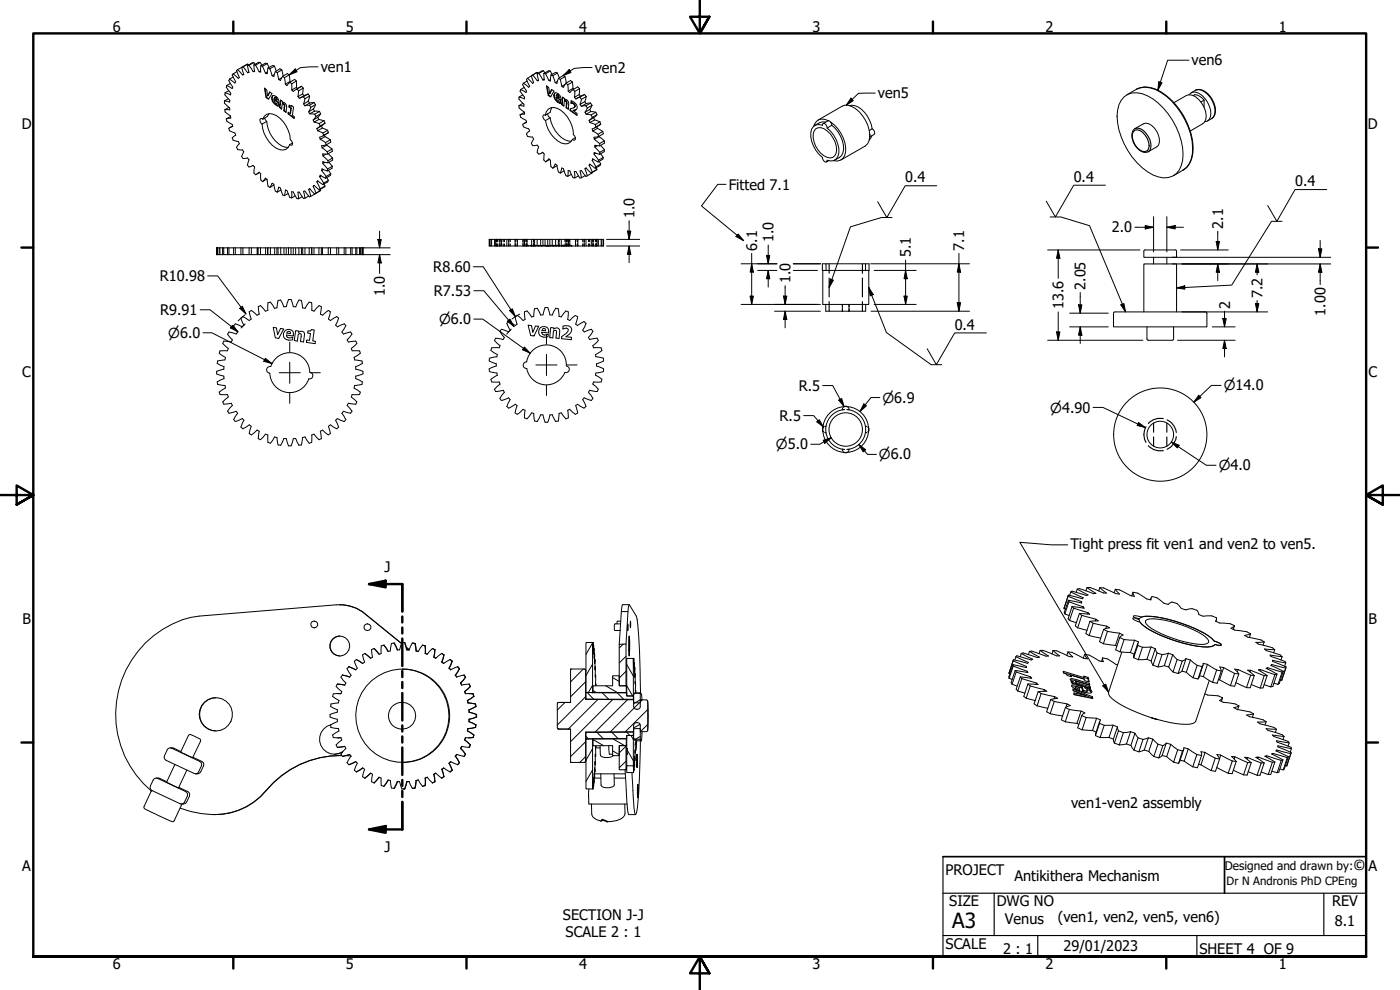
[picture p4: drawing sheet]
<svg xmlns="http://www.w3.org/2000/svg" width="420mm" height="297mm" viewBox="0 0 420 297" stroke-linecap="round" stroke-linejoin="round" font-family="sans-serif">
<defs><g id="words">
<text font-size="6.3" x="285.8" y="278.5">A3</text>
<text font-size="4.5" x="406.1" y="261">©</text>
<g font-size="4.4">
<text x="33.8" y="9.6">6</text>
<text x="103.8" y="9.6">5</text>
<text x="173.8" y="9.6">4</text>
<text x="243.8" y="9.6">3</text>
<text x="313.8" y="9.6">2</text>
<text x="383.8" y="9.6">1</text>
<text x="96.3" y="21.6">ven1</text>
<text x="178.5" y="21.8">ven2</text>
<text x="357.6" y="19.6">ven6</text>
<text x="263.5" y="29.5">ven5</text>
<text x="6.5" y="38.8">D</text>
<text x="410.5" y="38.8">D</text>
<text x="218.7" y="56.9">Fitted 7.1</text>
<text x="271.7" y="54.7">0.4</text>
<text x="322.2" y="54.6">0.4</text>
<text x="388.7" y="55.9">0.4</text>
<text x="190.4" y="65.4" transform="rotate(-90 190.4 65.4)">1.0</text>
<text x="333.7" y="69.8">2.0</text>
<text x="367.1" y="68.6" transform="rotate(-90 367.1 68.6)">2.1</text>
<text x="227.2" y="75.2" transform="rotate(-90 227.2 75.2)">6.1</text>
<text x="232.1" y="72.7" transform="rotate(-90 232.1 72.7)">1.0</text>
<text x="273.3" y="77.2" transform="rotate(-90 273.3 77.2)">5.1</text>
<text x="289.4" y="75.2" transform="rotate(-90 289.4 75.2)">7.1</text>
<text x="130" y="81.6">R8.60</text>
<text x="48" y="84.4">R10.98</text>
<text x="115.5" y="88.9" transform="rotate(-90 115.5 88.9)">1.0</text>
<text x="130.2" y="88.8">R7.53</text>
<text x="237.2" y="84.9" transform="rotate(-90 237.2 84.9)">1.0</text>
<text x="325.8" y="87" transform="rotate(-90 325.8 87)">2.05</text>
<text x="378.9" y="89.4" transform="rotate(-90 378.9 89.4)">7.2</text>
<text x="48.1" y="94.5">R9.91</text>
<text x="319.2" y="92.8" transform="rotate(-90 319.2 92.8)">13.6</text>
<text x="369.1" y="92.6" transform="rotate(-90 369.1 92.6)">2</text>
<text x="397.8" y="94.7" transform="rotate(-90 397.8 94.7)">1.00</text>
<text x="286.5" y="98.9">0.4</text>
<text x="6.7" y="113">C</text>
<text x="410.7" y="113">C</text>
<text x="239.7" y="117.2">R.5</text>
<text x="233.9" y="126.3">R.5</text>
<text x="321.3" y="164.7">Tight press fit ven1 and ven2 to ven5.</text>
<text x="115.4" y="171.7">J</text>
<text x="6.7" y="187.3">B</text>
<text x="410.7" y="187.3">B</text>
<text x="321.4" y="242.3">ven1-ven2 assembly</text>
<text x="115.4" y="255.6">J</text>
<text x="6.7" y="261.5">A</text>
<text x="283.8" y="262.4">PROJECT</text>
<text x="410.7" y="261.5">A</text>
<text x="304.5" y="264.3">Antikithera Mechanism</text>
<text x="169" y="275.9">SECTION J-J</text>
<text x="284.9" y="272">SIZE</text>
<text x="299.1" y="272">DWG NO</text>
<text x="399.8" y="271.9">REV</text>
<text x="169.8" y="281.1">SCALE 2 : 1</text>
<text x="301.6" y="277.4">Venus</text>
<text x="317.5" y="276.8">(ven1, ven2, ven5, ven6)</text>
<text x="400.6" y="277.8">8.1</text>
<text x="283.8" y="284.7">SCALE</text>
<text x="301" y="286.3">2 : 1</text>
<text x="319.2" y="285.4">29/01/2023</text>
<text x="360" y="286.2">SHEET 4 OF 9</text>
<text x="33.8" y="290.6">6</text>
<text x="103.8" y="290.6">5</text>
<text x="173.8" y="290.6">4</text>
<text x="243.8" y="290.6">3</text>
<text x="313.8" y="290.6">2</text>
<text x="383.8" y="290.6">1</text>
</g>
<g font-size="4.1">
<text x="50.5" y="101.4">⌀6.0</text>
<text x="131.8" y="97.3">⌀6.0</text>
<text x="367.2" y="117.2">⌀14.0</text>
<text x="264.8" y="120.8">⌀6.9</text>
<text x="315.2" y="123.8">⌀4.90</text>
<text x="232.9" y="134.8">⌀5.0</text>
<text x="263.8" y="137.9">⌀6.0</text>
<text x="365.8" y="141.1">⌀4.0</text>
</g>
<text font-size="3.6" x="367.6" y="261">Designed and drawn by:</text>
<text font-size="3.4" x="368.1" y="265.7">Dr N Andronis PhD CPEng</text>
</g></defs>
<!-- layer: Hatch (ANSI) -->
<g fill="none" stroke="#000" stroke-width=".3">
<path d="M177.8 192.9l-1.9 3.5M177.8 199.2l-1.9 3.5M187 193.3l-1.2 1.1M187.9 196.9l-2.1 2M188.1 199.4l2 3.4M169.5 210.8l-2.2 2.2M175 200.7l-3.8 3.9M175.8 209l-8.5 8.5M175.8 204.5l-4.6 4.6M176.2 207.8l1.9 1.9M177.8 205.6l-1.2 2.2M178 207.2l.9 .6"/>
<path d="M179.2 219.7l1.9 1.9M179.4 209.9l-8.9 8.9M180.8 207.9l1.9 1.9M181.8 205.8l3.5 2M183.6 219.7l1.9 1.9M183.9 203.3l1.9 1.2M183.9 209.9l-12.7 12.6M185.3 207.9l1.9 1.9M187.9 201.4l-2.1 2M188 219.7l1.1 1M188.1 205.7l1.8 3.1M188.3 209.9l-9.7 9.7"/>
<path d="M191.9 210.9l-8.8 8.7M192.1 217.3l-1.9 1.1M192.2 210l-2 1.1M192.8 210l-.6 .6M194.4 217.4l-2.2 2.1M194.4 212.9l-6.7 6.7M175.8 227l-1.8 1.8M175.8 222.5l-4.6 4.5M175.9 220.9l.7 .8M175.9 221.7v.1M177.8 224.6l-1.9 3.5M177.8 231l-1.9 3.5"/>
<path d="M178 221.9l3.1 1.8M183.9 225.3l1.9 1.1M184 221.7l3.5 2M187.9 228.4l-2.1 2M187.9 223.9l-2.1 2M188.3 225.1l1.8 3.1M189.4 220.7l.7 1.2M192.2 221l-1.5 .8"/>
</g>
<!-- layer: Visible (ANSI) -->
<g fill="none" stroke="#000" stroke-width=".3">
<path d="M74.3 19.7l.4 2-.4 .1 .4-.2M74.3 19.2l-3 1.7M74.3 19.2l.3 .3M74.3 19.2l-1.4 .9M74.7 19.6l1.2 1.9M74.7 19.6l-.4 .1M76.2 18.8l.3 .5M76.2 18.8l-1.9 .9M76.2 18.8l-1.5 .8M76.2 19.5l.2 2h-.5l.5-.2M76.2 19.5h.5M76.7 19.5l1.1 2"/>
<path d="M78.1 18.7l.5 .9M78.1 18.7h-.5l-1.4 .8M78.1 18.7l-1.4 .8M78.3 19.8l-.1 1.8-.4-.1 .4-.2M78.3 19.8l.5 .1M78.8 19.9l.9 2.1M80.2 19.1l.5 1.2M80.2 19.1l-.5-.1-1.4 .8M80.2 19.1l-1.4 .8M82.4 19.8l.5 1.5M82.4 19.8l-.6-.2-1.4 .8M82.4 19.8l-1.4 .8"/>
<path d="M67.4 30.3v.6l1.5 1.5 .1 .6-1.5-.1M67.5 32.9l.1 .7 1.6 1.2 .1 .6-1.4 .3M67.6 27.8l-.1 .6 1.5 1.7-.1 .5-1.5-.3M67.9 35.7l.2 .7 1.6 .9 .1 .7-1.1 .5 .2 .7 1.6 .7 .2 .6M68.1 25.6l-.2 .6 1.4 1.8-.1 .5-1.6-.7M68.5 29.6l-1.1 .7M68.7 27.2l-1.1 .6M68.7 32.2l-1.2 .7M68.9 23.7l-.2 .5 1.1 1.9-.1 .5-1.6-1M69.1 25l-1 .6M69.2 35l-1.3 .7M69.8 37.8l-.9 .5"/>
<path d="M70 22.2l-.3 .3 1 2-.2 .4-1.6-1.2M70 23.1l-1.1 .6M71.1 21.5l-1.1 .7M71.3 20.9l-.3 .3 .8 2.1-.3 .2-1.5-1.3M71.3 20.9l1.5 1.6 .4-.2M72.9 20.1l-.4 .1 .7 2.1M72.9 20.1l1.4 1.7M73.2 22.3l-.2 .1M78.7 37.2a9.1 9.1 0 0 0 5.2 7.7 2.26 2.26 0 0 0 3.1-1.5M78.9 35.8a2.23 2.23 0 0 1 3-1.6 8.6 8.6 0 0 1 5.2 7.7 1.2 1.2 0 0 1 .5 1.6l-.6-.1M78.9 35.8l-.8-.2a1.28 1.28 0 0 0 .6 1.6M79.4 35.4l.7 1"/>
<path d="M79.5 26.6l.5 2.6 .6 .5M80.1 36.4a8.8 8.8 0 0 0 5.5 7.8h.9M80.1 36.4l-1.4 .8M80.3 28.8l.6-1.2 .7 .5-1 1.7-.8-.5M80.4 20.4l-.2 1.7-.5-.1 .5-.3M80.4 20.4l.6 .2M80.7 34.1l-.4 .8-1.4 .9M81 20.6l.7 2.1M81 27.6l-.7 1.2-.2-1.8-.7-.6 .4 2.9 .2-.1M82 28.6a2.17 2.17 0 0 0 1.3 3.1M82.2 29.9l1.5 1.1v-.2a1.89 1.89 0 0 0-1.7-2.2 1.94 1.94 0 0 0 1.3 3.1M82.2 29.9l1.5 .9"/>
<path d="M82.2 29.9l.3 .9 1.1 .5-.1 .6-.4-.2M82.4 29.3h.5l.2 .3v.5l-.8-.6 .2-.3 .5 .5 .1 .4M82.6 21.5l-.4 1.5-.5-.3 .6-.3M82.6 21.5l.6 .3M83.2 21.8l.5 2.1M83.3 31.7h.2M83.9 32.2l.6 .6 .2-1.7h.4l.4 .4-.2 1.6M84 32.2l.5 .4M84.3 30.1l-.4 2.1 .3-2.2 .6 .5v.2a1.32 1.32 0 0 1 1.2 1.5l-.2 1.5-.6-.5M84.6 21l.4 1.8M84.6 21l-.6-.4-1.4 .9M84.6 21l-1.4 .8"/>
<path d="M84.7 31.1l.6 .5-.1 1.6 .7 .4M84.8 22.9l-.6 1.3-.5-.3 .8-.6M84.8 22.9l.6 .4M85.4 23.3l.2 2M86.6 33.7v.4l1.7 1.3M86.7 32.1l.7 .3M86.8 22.5l.2 2M86.8 22.5l-1.4 .8M86.8 22.5l-.6-.4-1.4 .8M86.9 32l-.2 .1 .1-.5 .4 .2 .3-.1 .6 .4-.3 2.5 .5 .4v.5l-1.9-1.4M86.9 31.7v.3l.5 .4-.3 1.7 .2-1.6M87 24.7l.5 .4"/>
<path d="M87 24.5l-1.4 .8 .5 .4 .9-1M87 24.5h.2M87.1 34.1l-.6-.5 .1 .5M87.5 25.1v1.9M87.5 31.7l-.1 .1M88.9 24.3l.1 1.9M88.9 24.3l-.5-.5-1.4 .9M88.9 24.3l-1.4 .8M89 26.2l-1.5 .8 .5 .5 1.1-.8 .5 .5M89 26.2l.3 .4M89.6 27.2l-.2 1.8M90.5 25.9l-.2 .1"/>
<path d="M90.5 25.9l-1.6 .9M90.5 25.9l.5 .5M90.8 28.2l-1.4 .8 .4 .5 1.3-.5M90.8 28.2l.4 .5M91 26.4l-.2 1.8M91 26.4l-1.4 .8M91.1 29l.4 .6M91.5 29.6l-.4 1.6M92.5 28.2l-2.5 1.2M92.5 28.2l-1.4 .8M92.5 28.2l.4 .6M92.5 30.4l-1.4 .8 .4 .5 1.4-.8"/>
<path d="M92.5 30.4l.4 .5M92.9 31.6l-1.4 .1M92.9 31.6l.4 .6M92.9 28.8l-.4 1.6M92.9 28.8l-1.4 .8M93 34.1l1.4 .2M93.3 32.2l-.7 1.4M94 32.7l-1.4 .9 .4 .5 1.4-.8M94 32.7l.4 .6M94.3 30.8l-1.4 .1M94.3 36.6l1.5 .5M94.3 30.8l-1.4 .8"/>
<path d="M94.3 30.8l.4 .6M94.4 33.3l1.5 .1M94.4 34.3l.4 .7M94.7 31.4l-.7 1.3M94.7 31.4l-1.4 .8M94.8 35l-.8 1M95.3 39.2l1.6 .7M95.4 35.2l-1.4 .8 .3 .6 1.4-.8M95.4 35.2l.3 .6M95.7 35.8l1.5 .4M95.8 37.1l.3 .7M95.9 33.4l-1.5 .9"/>
<path d="M95.9 33.4l.3 .7M96.1 37.8l-1 .8 .2 .6 1.4-.8M96.2 34.1l-.8 1.1M96.2 34.1l-1.4 .9M96.5 37.8l.2 .6M96.7 38.4l1.6 .7M96.9 39.9l.3 .7M97.2 36.2l-1.4 .9M97.2 36.2l.3 .7M97.5 36.9l-2.3 1.7M97.5 36.9l-1.4 .9M98.3 39.1l-1.4 .8"/>
<path d="M98.3 39.1l.3 .7M98.6 39.8l-1.7 1M98.6 39.8l-1.4 .8M155.7 31.7l.1 .7 1.6 1.2v.6l-1.3 .2M155.8 29.1l-.1 .6 1.5 1.6v.6l-1.5-.2M156.1 34.4l.2 .8 1.6 .9 .1 .6-1.2 .6 .3 .7 1.6 .6 .3 .7-1 .9 .3 .7 1.6 .2 .2 .7-.6 1.2 .4 .7 1.3-.2 .4 .6-.4 1.6 .5 .6 1.2-.6 .4 .5-.1 1.8 .5 .5M156.3 26.9l-.2 .5 1.3 1.8v.5l-1.6-.6M156.9 28.5l-1.1 .6M156.9 31l-1.2 .7M157.1 25l-.3 .4 1.2 1.9-.1 .5-1.6-.9M157.3 26.2l-1 .7M157.4 33.7l-1.3 .7"/>
<path d="M158 36.6l-.8 .5M158.2 24.3l-1.1 .7M158.3 23.5l-.3 .3 1 2.1-.3 .3-1.6-1.2M159.5 22.7l.6 2.1-.2 .2-1.6-1.5M159.5 22.8l-1.2 .7M159.9 22.5l1.3 1.7M159.9 22.5l-.4 .2M161.2 22.1l.4 2.1h-.4l.4-.2M161.3 21.7l-1.4 .8M161.5 22l-.2-.3-1.8 1M161.7 22l1.2 2M161.7 22l-.5 .1"/>
<path d="M163.1 21.2l-1.4 .8M163.2 22l1.4-.8 .5 .1 .6 1M163.2 22l.1 2h-.4l.4-.3M163.2 22l.5 .1M163.5 21.9l-.4-.7-.5 .1-1.4 .8M163.7 34.6a2.42 2.42 0 0 1 3.5-2.1 9 9 0 0 1 4.9 7.9 1.14 1.14 0 0 1 .4 1.6l-.7-.1M163.7 34.6h-.7a1.31 1.31 0 0 0 .7 1.6M163.7 36.2a9.1 9.1 0 0 0 4.8 6.8 2.36 2.36 0 0 0 3.3-1.1M163.7 22.1l1 2.1M164.2 25.9l.5 2.6 .6 .5M164.3 34.2l.4 .9 .4 .3M165 28.1l.5-1.3 .7 .5-1 1.8-.7-.5"/>
<path d="M165.1 35.4a8.8 8.8 0 0 0 5.5 6.9l.9 .1M165.1 35.4l-1.4 .8M165.1 21.3l-1.4 .8M165.4 22.5l1.4-.8 .5 .2 .6 1.5M165.4 22.5l-.2 1.8-.5-.1 .5-.3M165.4 22.5l.5 .2M165.6 26.9l-.6 1.2-.3-1.9-.7-.4 .5 2.8 .2-.1M165.7 32.2l-.6 1.5-1.4 .9M165.9 22.7l.7 2.1M166.6 27.8a2.19 2.19 0 0 0 1.4 3M166.9 29.2l1.4 1 .1-.3a1.89 1.89 0 0 0-1.8-2.1 2 2 0 0 0 1.4 3M166.9 29.2l1.4 .8"/>
<path d="M166.9 29.2l.3 .8 1 .4v.6l-.3-.1M167 28.5l.5-.1 .3 .4-.1 .5-.8-.6 .1-.3 .4 .1 .3 .8M167.3 24.5l-.7 .3M167.3 21.9l-1.4 .8M167.6 23.5l-.5 1.5-.5-.2M167.6 23.5l.5 .3M168 30.8l.2 .1M168.1 23.8l.5 2.1M168.6 31.4l.6 .5 .2-1.7 .5 .1 .2 .3-.1 1.6M168.7 31.4l.5 .3M168.9 29.2l-.3 2.2 .2-2.3 .6 .4v.3a1.2 1.2 0 0 1 1.3 1.5l-.1 1.5-.7-.5M169.4 30.2l.6 .5-.1 1.6 .7 .3"/>
<path d="M169.5 23l.5 1.9M169.5 23l-.5-.3-1.4 .8M169.5 23l-1.4 .8M169.8 25l-.7 1.2-.5-.3 .9-.6M169.8 25l.6 .4M170.4 25.4l.1 2M171.2 32.6v.5l1.9 1.3M171.4 30.9v-.6a1.79 1.79 0 0 1 1.5 2.6l-.9 .3M171.5 30.8l-.1 .1h.1M171.5 30.3v.5l.3 .1M171.7 31a.89 .89 0 0 1 .8 .9 1.49 1.49 0 0 1-1.4 .8v.5l.1-.1M171.8 24.6l.2 1.9"/>
<path d="M171.8 24.6l-.6-.4-1.4 .8M171.8 24.6l-1.4 .8M171.8 30.9a.77 .77 0 0 1 .8 .6 .77 .77 0 0 1-.4 .8M171.8 30.9l-.4 .1M172 26.5l-1.5 .9 .5 .4 1-.9M172 26.5l.2 .3M172 26.9l.5 .5M172.5 27.4l-.1 1.8M172.9 32.9l-.9 .3 1.2 .8-.1 .6-2-1.4M173.8 28.4l-1.4 .8 .4 .5 1.2-.5M173.8 28.4l.4 .5M173.9 26.6l-.1 1.8"/>
<path d="M173.9 26.6l-.5-.5-1.4 .8M173.9 26.6l-1.4 .8M174 29.2l.5 .6M174.5 29.8l-.4 1.5M175.4 28.3l-1.4 .9M175.5 30.5l-1.4 .8 .4 .6 1.4-.8M175.5 30.5l.4 .6M175.9 31.7l-1.4 .2M175.9 31.7l.4 .7M175.9 34.3l1.5 .2M175.9 29l-.5-.7-2.3 1.2M175.9 29l-.4 1.5"/>
<path d="M175.9 29l-1.4 .8M176.3 32.4l-.7 1.3M177 32.8l-1.4 .9 .3 .6 1.4-.8M177 32.8l.3 .7M177 36.8l1.6 .6M177.2 30.9l-1.3 .2M177.2 30.9l.5 .7M177.2 30.9l-1.3 .8M177.3 33.5l1.5 .2M177.4 34.5l.4 .7M177.7 31.6l-.7 1.2M177.7 31.6l-1.4 .8"/>
<path d="M177.8 35.2l-1 .9M177.9 39.3l1.6 1M178.2 35.3l-1.4 .8 .2 .7 1.5-.8M178.2 35.3l.3 .7M178.5 36l1.5 .6M178.6 37.4l.3 .7M178.8 33.7l.4 .7M178.8 33.7l-1.4 .8M178.9 38.1l-1.2 .6 .2 .6 1.4-.8M179.2 34.4l-1 .9M179.2 38l.1 .5M179.2 34.4l-1.4 .8"/>
<path d="M179.3 38.5l1.6 .9M180 36.6l.3 .7-1.8 1M180 36.6l-1.4 .8M180.3 37.3l-1.4 .8M180.9 39.4l.2 .8-1.5 .8M180.9 39.4l-1.4 .9M244.1 38l.8-.5 .9-.1 1 .2 .1-.4 .3-.2a1.35 1.35 0 0 1 1 1.4 8.5 8.5 0 0 1 3.3 8.5 2.27 2.27 0 0 1-3.3 1.2l-.3 .5a1.35 1.35 0 0 1-1.1-1.3 8.7 8.7 0 0 1-3.2-8.6zM244.8 38.7a2.7 2.7 0 0 1 3.4 .6 7.2 7.2 0 0 1 2.8 6.6 2.11 2.11 0 0 1-3.7 .9 7 7 0 0 1-3-7.4zM245.5 36.1l7.2-4.2a3.8 3.8 0 0 1 4.1 .7 11.1 11.1 0 0 1 4.2 7.7M247.8 36.6h-1l-2.3 1M248.6 36.2a2.78 2.78 0 0 0-4.4 1.6M248.6 36.2a1.39 1.39 0 0 1 1 1.4"/>
<path d="M248.6 36.2l-1.6 .9M249.3 36.6a9.8 9.8 0 0 1 4.2 10.1 2.66 2.66 0 0 1-3.3 1.5M249.6 37.6a8.8 8.8 0 0 1 3.4 8.2l-.4 .8-.6 .6-1.5 .8M249.6 37.6l-1.4 .8M254.9 31.7a5.4 5.4 0 0 1 5.4 3.2l1.2 2.5 .2 1.2M261.7 38.6a1.18 1.18 0 0 1 .6 1.8l-1.3 .7M261.7 38.6l-.8 .5M337.4 29.1a5.8 5.8 0 0 1 6.9-.4 21.1 21.1 0 0 1 10.6 19.4 5.4 5.4 0 0 1-7.3 5 20 20 0 0 1-11.8-14.2 10.1 10.1 0 0 1 1.6-9.8zM338.2 28.5a8.7 8.7 0 0 1 6.2-2.4 15.3 15.3 0 0 1 10.1 7.5 18.1 18.1 0 0 1 3.1 14 5.9 5.9 0 0 1-2.6 3.4l-2.8 1.7M340.2 38.9l3-1.7a2.83 2.83 0 0 1 3.3 1.2 5.3 5.3 0 0 1 1.2 5.1l-.5 .6-2.6 1.4a3.5 3.5 0 0 1-4.2-2.2l-.7-2a2.95 2.95 0 0 1 .5-2.4zM352.3 30.8l3.8-2.2a3.3 3.3 0 0 1 3.6 1.2 6.3 6.3 0 0 1 1.9 6.8l-4.4 2.7M356.9 28.4a2.1 2.1 0 0 1 3-.3 7.2 7.2 0 0 1 3.4 7l-1 1.3-.7 .1"/>
<path d="M357.5 27.8a3.7 3.7 0 0 1 5.8 1.3 5.3 5.3 0 0 1 .9 6.1l-1.8 1.1M358.1 28.7a2.04 2.04 0 0 1 2.6 .6l.7 .7M361.4 30v2.2M361.4 30l-1 .6M70.7 40.5l-1 .8 .3 .8 1.5 .4 .3 .6-.8 1.1 .3 .7 1.5 .1 .4 .6-.7 1.3 .4 .7 1.4-.2 .4 .5-.4 1.6 .4 .6 1.2-.5M70.7 40.5l-.1 .1M75.9 49.6l.5 .6-.2 1.7 .5 .5 1.1-.7 .4 .4 .1 1.9 .5 .5M75.9 49.6v.1M77.9 51.8l-.9 .5M78.8 54.5l.9-1 .5 .4 .2 1.9 .6 .4M80.1 53.7l-1.3 .8M81 56.2l.7-1.2 .5 .3 .4 2 .6 .3"/>
<path d="M82.2 55.5l-1.2 .7M83.2 57.6l.5-1.4 .5 .2 .6 2.1 .6 .2M84.3 57l-1.1 .6M85.4 58.7l.2-1.7 .5 .2 .9 2.1 .5 .1M86.5 58.1l-1.1 .6M87.5 59.4v-1.9l.5 .1 1.1 2h.5M87.8 42.9l-.8 .5M88.6 58.7l-1.1 .7M90.7 59l-1.1 .6M91.5 59.5h-.4l-1.3-1.9h-.4l.2 2M92.6 58.8l-1.1 .7M93 56.6l-.4 .2 .7 2.1"/>
<path d="M93 56.6l1.4 1.6 .4-.3M93 56.6l-.2 .1M93.3 58.9l-.4 .2-1.4-1.8-.4 .1 .4 2.1M94 55.9l.8 2M94.3 55.7l-.3 .2 .3-.3 1.5 1.4M95.1 54.6l1 2M95.5 54.4l-.4 .2 .2-.3 1.6 1.1M95.9 53l1.3 1.9M96.1 41.8l1.6 1M96.1 56.8l.1 .3M96.1 56.6l-.3 .4M96.2 57.1l-2.9 1.8"/>
<path d="M96.2 57.1l-1.4 .8M96.4 52.8l-.5 .2 .2-.4 1.6 .9M96.5 51.2l1.4 1.7M96.6 44.4l1.6 1.1M96.9 49.1l1.4 1.6M96.9 46.8l1.5 1.4M97.1 50.9l-.6 .3 .1-.5 1.6 .6M97.2 40.6l-1.3 .6 .2 .6 1.4-.8M97.2 54.9l-.3 .5M97.2 55.2l.3 .6M97.4 40.5l.1 .5M97.5 48.7l-.6 .4v-.6l1.5 .3"/>
<path d="M97.5 41l1.6 .9M97.5 55.8l-1.4 .8M97.5 55.8l-1.7 1.2M97.7 42.8l.2 .7M97.9 43.5l-1.4 .2 .1 .7 1.4-.9M97.9 52.9l-.2 .6M98 43.5l1.7 1.2M98 43.4v.1M98.1 53.3l.5 .8M98.2 45.5l.1 .7M98.3 46.2h-1.4v.6l.9-.5M98.3 50.7l-.1 .6"/>
<path d="M98.4 48.2v.6M98.5 46.1l1.3 1.3M98.6 51.1l.7 1M98.6 54.1l-1.4 .8M98.6 54.1l-.3 .5-1.4 .8M98.7 48.7l1 1.2M99.1 41.9l-1.4 .9M99.1 41.9l.2 .8-1.4 .8M99.3 52.1l-1.4 .8M99.3 52.1l-.2 .5-1.4 .9M99.7 44.7l-1.5 .8M99.7 44.7v.7l-1.4 .8"/>
<path d="M99.7 49.9l-1.4 .8M99.7 49.9v.6l-1.5 .8M99.8 47.4l-1.4 .8M99.8 47.4v.6l-1.4 .8M162.9 45.7l-.3 .2M163.7 48.5l1-.8 .5 .4 .2 1.9 .5 .4M164.9 47.9l-1.2 .6M165.9 50.4l.7-1.2 .5 .4 .5 2 .5 .3M167.1 49.7l-1.2 .7M168.1 51.9l.5-1.5 .5 .2 .7 2.1 .6 .2M169.3 51.3l-1.2 .6M170.4 52.9l.1-1.7 .5 .1 1 2 .5 .1"/>
<path d="M171.4 52.3l-1 .6M172.7 41.3l-.9 .6M173.6 52.8l-1.1 .6M174.5 53.3l-.5 .1-1.2-1.9h-.4l.1 1.9M175.6 50.7l.7 2M175.6 52.7l-1.1 .6M175.9 50.4l-.3 .3 .3-.3M175.9 50.4l1.5 1.5M176.3 52.7l-.4 .2-1.4-1.7-.4 .1 .4 2M176.8 49.6l1 2M177.2 49.3l-.4 .3 .2-.3 1.6 1.2M177.6 51.8l-1.3 .9"/>
<path d="M177.7 48.1l1.2 2M177.8 51.6l-.4 .3M178.1 47.9l-.4 .2 .2-.4 1.6 .9M178.3 46.3l1.3 1.7M178.4 41.8l1.6 1.3M178.5 44.1l1.5 1.6M178.8 46l-.5 .3 .1-.6 1.6 .6M178.9 50.1l-.3 .4M178.9 50.3l.3 .5-1.8 1.1M179.2 50.8l-1.4 .8M179.2 43.7l-.7 .4v-.5l1.5 .2M179.5 40.3l.1 .7"/>
<path d="M179.6 41l-1.3 .2 .1 .6 1.4-.8M179.6 48l-.1 .6M179.8 41l1.6 1.3M179.8 40.9v.1M179.8 48.4l.5 .8-.3 .5-1.4 .8M180 43.1v.7M180 45.7v.6M180.3 43.6l1.1 1.3v.6l-1.4 .8M180.3 46.1l.8 1.1-.2 .6-1.4 .8M180.3 49.2l-1.4 .9M181.1 47.2l-1.5 .8M181.4 42.3v.7l-1.4 .8"/>
<path d="M181.4 42.3l-1.4 .8M181.4 44.9l-1.4 .8M248.7 48.2l-.7 .4M261 40.3v.7M261 41l-.2 1.2-.5 1-.7 .6-7.2 4.2M261.7 40.8l-.8 1.2M65 74.4v2h.2M65 74.4h.1M65 76.4h.1M65 74.4h10.4M65 74.4v2M65.2 74.4v2"/>
<path d="M65.2 76.4h.1M65.3 74.4v2h.5M65.8 74.4v2M65.8 76.4h.2M66 74.4v2h.8M66.8 74.4v2M66.8 76.4h.3M67.1 74.4v2h1.2M68.3 74.4v2M68.3 76.4h.4M68.7 74.4v2h1.4M70.1 74.4v2"/>
<path d="M70.1 76.4h.5M70.6 74.4v2h1.7M72.3 74.4v2M72.3 76.4h.6M72.9 74.4v2h1.9M74.8 74.4v2M74.8 76.4h.6M75.4 74.4h2.1M75.4 74.4v2h1.8M77.2 74.4v2h.3v-2M77.5 74.4h.7M77.5 76.4h.7"/>
<path d="M78.2 74.4h2.2M78.2 74.4v2h1.5M79.7 74.4v2h.7v-2M80.3 74.4v2M80.4 74.4h.8M80.4 76.4h.8M81.2 74.4h2.2M81.2 74.4v2h1.2M82.4 74.4v2h.7v-2M83.4 74.4v2h-.3M83.4 74.4h.8M83.4 76.4h.8"/>
<path d="M84.2 74.4h2.4M84.2 74.4v2h1M85.2 74.4v2h.7v-2M86.6 74.4v2h-.7M86.6 74.4h.7M86.6 76.4h1.4M87.3 74.4h2.4M87.3 74.4v2M88 74.4v2h.7v-2M89.7 74.4v2h-1M89.7 74.4h.8M89.7 76.4h.8"/>
<path d="M90.5 74.4h2.3M90.5 74.4v2h.3M90.8 74.4v2h.7v-2M92.8 74.4v2h-1.3M92.8 74.4h.7M92.8 76.4h.7M93.5 74.4h2.2M93.5 74.4l.1 2M93.6 74.4v2M94.2 74.4v2h-.6M95.7 74.4v2h-1.5M95.7 74.4h.7"/>
<path d="M95.7 76.4h.7M96.4 74.4h2.1M96.4 74.4v2M96.8 74.4v2h-.4M98.5 74.4v2h-1.7M98.5 74.4h10.4M98.5 76.4h.7M99.2 74.4v2h1.8v-2M101 76.4h.6M101.6 74.4v2h1.7v-2M103.3 76.4h.5M103.8 74.4v2h1.4v-2"/>
<path d="M105.2 76.4h.5M105.7 74.4v2h1.1v-2M106.8 76.4h.3M107.1 74.4v2h.8v-2M107.9 76.4h.3M108.2 74.4v2h.4v-2M108.6 76.4h.2M108.8 74.4v2h.1v-2M108.9 74.4h.1M108.9 76.4h.1M108.9 74.4v2M146.9 71.8v2h.4v-2"/>
<path d="M147.3 73.8h.2M147.5 71.8v2h.9v-2M148.4 73.8h.4M148.8 71.8v2h1.2v-2M150 73.8h.5M150.5 71.8v2h1.6v-2M152.1 73.8h.6M152.7 71.8v2h1.9v-2M154.6 73.8h.7M155.3 71.8v2h1.7M157 71.8v2h.4M157.4 71.8v2z"/>
<path d="M157.4 73.8h.8M158.2 71.8v2h1.4M159.6 71.8v2h.6M160.2 71.8h20.9M160.2 71.8h-13.4l.1 2M160.2 71.8v2M160.4 71.8v2h-.2M160.4 73.8h4M161.2 71.8v2M162.3 71.8v2M162.9 71.8v2M163.6 71.8v2"/>
<path d="M164.4 71.8v2h.6M165 71.8v2h.7v-2M166.8 71.8v2h-1.1M166.8 73.8h.8M167.6 71.8v2h.8v-2M167.8 71.8v2M169.8 71.8v2h-1.4M171 71.8v2h-.4v-2v2h-.8M172.7 71.8v2h-1.7M172.7 73.8h.7M173.4 71.8v2h1.9v-2M175.3 73.8h.6"/>
<path d="M175.9 71.8v2h1.6v-2M177.5 73.8h.5M178 71.8v2h1.2v-2M179.2 73.8h.4M179.6 71.8v2h.8v-2M180.4 73.8h.2M180.6 71.8v2h.5v-2M181.1 73.8h.1M181.1 71.8v2M247.9 79.1h11.9M343.3 75.4v1.8h9.8v-1.8M343.7 75l-.4 .4"/>
<path d="M343.7 75h9M346.2 77.2v2M350.2 77.2v2M352.7 75l.4 .4M70.1 97.7l1.2 1.9M70.6 97.1l-.5 .6M71.3 99.6l-.4 .6-2.2-.6-.4 .7 1.4 1.7-.3 .6-2.2-.3-.4 .7 1.7 1.6M72.3 95.5l.9 2-.5 .5-2.1-.8M72.9 95l1.9 1.2M72.9 95l-.6 .5M75.4 93.2l1.8 1.4 .6-.4M75.4 93.1l-.6 .5 .6 2.1-.6 .4"/>
<path d="M77.5 92l.7-.3 1.5 1.7M77.5 92l.3 2.3M80.4 93.1l-.7 .3M82 98.2l1 .2 .3 2 .9-1.9 .9 .2-1.4 2.8-1.1-.1zM82.4 92.5l-1.2-1.9-.8 .2v2.3M83.1 92.4l-.7 .1M83.5 90.1l.7-.1 1 2.1M83.5 90.2l-.4 2.2M85.6 99.1a1.5 1.5 0 0 1 1.9 0 1.5 1.5 0 0 1 .5 1.7l-2-.3a.8 .8 0 0 0 .8 .9l1.1-.2-.1 .8a1.83 1.83 0 0 1-2.1-.3 1.83 1.83 0 0 1-.4-2.1zM85.9 92l-.7 .1M85.9 92l.7-2.1h.8l.6 2.1M86.3 99.6l.7-.1 .2 .6-1.1-.2z"/>
<path d="M88.7 99.2l1 .1-.1 .4a1.01 1.01 0 0 1 1.3-.2 1.01 1.01 0 0 1 .5 1.2l-.3 1.9-.9-.1 .2-1.9-.1-.4-.3-.1-.5 .1-.3 2.1-.9-.1zM90.4 90.2l.4 2.2M90.5 90.1l-.8-.1-1 2.1-.7-.1M90.8 92.4l.7 .1M91.5 92.5l1.3-1.8 .5 .1 .2 .1 .1 2.2 .6 .3M92.5 99.3h.6l.4-.4 .8 .1-.4 3.3 .8 .1-.1 .7-2.7-.4 .1-.7 .9 .1 .3-2-.9-.2zM96.4 92l-.3 2.3M96.4 92l-.7-.3-1.5 1.7M98.5 93.1l.7 .5-.7 2.1M98.5 93.2l-1.7 1.4-.6-.4M98.6 95.7l.5 .4M100.7 97.5l.5 .5"/>
<path d="M101.6 95.5l-.9 2.1M101.6 95.5l-.5-.5-2 1.2M102.6 99.6l.5 .6M103.8 97.7l-1.2 1.9M103.8 97.7l-.5-.5-2 .9M105.2 99.6l.4 .7-1.4 1.7M105.2 99.6l-2.2 .6M150 99.4l.5-.6 2.1 .8M150 99.4l1.4 1.9-.4 .6-2.2-.4M152.1 97l1 2.1M153.1 99.1l-.5 .5M157 96.1l-1.7-1.5-.7 .5 .6 2.2-.6 .4-1.9-1.2-.6 .5"/>
<path d="M158.5 97.6l1 .1 .4 2 .8-1.9 1 .1-1.4 2.9-1-.1zM159.5 95.1l-1.3-1.8a.84 .84 0 0 0-.8 1.2l.2 1.4-.6 .3M162.2 98.3a1.52 1.52 0 0 1 1.8-.2 1.52 1.52 0 0 1 .6 1.8l-2-.2a.87 .87 0 0 0 .8 .8l1.1-.2v.7a1.82 1.82 0 0 1-2.2-.1 1.82 1.82 0 0 1-.5-2.1zM162.3 94.5l-1.1-2-.8 .1-.2 2.3-.7 .2M162.9 98.7l.6-.1 .2 .7-1.1-.2zM163.6 92.3h.8l.6 2.1M163.6 92.3l-.6 2.1-.8 .1M165.3 98.3l.9 .1v.3a1.02 1.02 0 0 1 1.2-.3 1.02 1.02 0 0 1 .6 1.2l-.2 1.9h-1l.2-2.2-.4-.2-.5 .2-.2 2.1-.9-.1zM166.7 92.5l.8 .1 .3 2.3 .6 .2M166.8 92.5l-1.1 2h-.7M169 97.9a1.66 1.66 0 0 1 2.6 1.2 3.2 3.2 0 0 1-1.8 1.9l1.7 .2-.1 .7-2.9-.3 .1-.6a3.2 3.2 0 0 0 1.9-2.2 1.08 1.08 0 0 0-1.6-.1zM169.8 93.3l.8 .3-.2 2.3 .6 .3"/>
<path d="M169.8 93.3l-1.3 1.8M171 96.1l1.7-1.5 .7 .5-.6 2.2 .3 .2 .2 .2 2-1.2 .6 .5-1 2.1 .4 .5M177.5 98.8l.4 .6-1.3 1.9 .4 .6M177.5 98.8l-2.1 .8M246.9 81.1v10.2h13.8v-10.2M247.8 91.3v2.1h12v-2.1M247.9 81.1v-2h-1.1v2h14v-2h-1v2M252.8 91.3v2.1M254.8 91.3v2.1M334.2 94v4.1h28v-4.1M334.6 93.6l-.4 .4M334.6 93.6h27.2l.4 .4"/>
<path d="M343.3 93.6v-14.4h9.8v14.4M344.2 98.1v3.6l.2 .3 7.4 .1 .4-.4v-3.6M65.3 108.3l-.1 .8 2 .9M67.2 112.9v.7l-2 .9 .1 .8 2.2 .4 .2 .7M67.2 110.8l-2.2 .6v.8l2.2 .6M67.2 110v.7M67.7 116.4l-1.9 1.2 .2 .8h2.3l.2 .7M68.3 105.3l-2.3-.1-.2 .8 1.9 1.2-.2 .7-2.2 .4M68.5 104.5l-.2 .7M68.5 119.1l-1.7 1.5M93 111.7a6 6 0 0 0-5.2-5.8 6 6 0 0 0-6.6 4.1 .99 .99 0 0 0-1.2 .8 .99 .99 0 0 0 1 1.2 6 6 0 0 0 5.1 5.7 6 6 0 0 0 6.6-4 .99 .99 0 0 0 1.2-.9 .99 .99 0 0 0-.9-1.1M104.2 102l.3 .6 2.3-.2 .3 .6"/>
<path d="M105.4 104.5l.3 .7M105.7 105.3h2.2M106.2 116.4l1.9 1.3-.2 .7M106.7 113.6l2.1 1-.1 .5-.1 .2-2.2 .4-.1 .7M106.7 110l.1 .7 2.1 .7v.8l-2.1 .7-.1 .7M107.1 103.1l-1.7 1.5M107.9 105.3l.2 .7-1.8 1.2 .1 .7 2.2 .4M107.9 118.4h-2.2l-.3 .7 1.7 1.5M108.6 108.3l.2 .8-2.1 .9M146.8 108.3l2.1 .8v.7l-2.1 .9a.86 .86 0 0 0 1 1l1.3 .2M148.8 101.5a.84 .84 0 0 0 .2 1.3l1.1 .9-.3 .7h-2.3a.86 .86 0 0 0 .6 1.3l1.2 .7-.2 .7-1.7 .3a.76 .76 0 0 0-.6 .9M149.1 111.9l.2 .7-1.6 .9a.73 .73 0 0 0-.2 1.1h2.3"/>
<path d="M149.8 114.6l.3 .6-1.4 1.2a.72 .72 0 0 0 .1 1.1l2.2-.4 .4 .6M150 119.5l.5 .7 2.1-.8 .5 .5M151.4 117.7l-1.4 1.8M153.1 119.9l-1 2M170 109.8a6 6 0 0 0-5.4-6.3 6 6 0 0 0-6.5 5.1 .99 .99 0 0 0-1.1 1 .99 .99 0 0 0 1.1 1 6 6 0 0 0 5.3 4.8 6 6 0 0 0 6.1-3.7M170 109.8a.99 .99 0 0 1 .8 1.2 .99 .99 0 0 1-1.2 .7M177.9 103.7l.2 .6 2.3 .1 .3 .8-2 1.2 .1 .7 2.3 .4M178.1 114.6l-.2 .6 1.7 1.6a.83 .83 0 0 1-1.3 .6l-1.3-.3-.4 .6 1.3 1.8-.4 .7M178.8 111.9l-.1 .7 1.9 1.2-.2 .8h-2.3M179.2 101.5l-2.2 .4M179.2 101.5l.4 .7-1.7 1.5M181.1 107.5v.8"/>
<path d="M181.1 111.5l-2.2 .4M181.1 108.3l-2.1 .8v.7l2.1 .9v.8M66.8 120.6l.4 .7 2.2-.3M69.4 121l.3 .6M69.7 121.6l-1.4 1.7 .3 .5 .1 .2 2.2-.6M70.9 123.4l.4 .6M71.3 124l-1.2 1.9 .5 .6M72.3 128.1l.6 .6M72.9 128.7l1.9-1.2 .6 .4-.6 2.2M73.2 126.1l-.5-.5-2.1 .9M73.2 126.1l-.9 2.1M74.8 130.1l.6 .4 1.8-1.5 .6 .4-.3 2.2 .7 .3"/>
<path d="M80.4 130.5l-.7-.2-1.5 1.6M80.4 130.5v2.3M80.4 132.8l.8 .2M82.4 131.1l-1.2 1.9M82.4 131.1l.7 .2 .4 2.2 .7 .1 1-2M85.2 131.6h.7l.7 2.2h.7l.7-2.2h.7l1 2 .8-.1M90.8 131.3l-.4 2.2M90.8 131.3l.7-.2 1.3 1.9M93.5 132.8l-.7 .2M93.6 130.5l-.1 2.3M93.6 130.5l.6-.2 1.5 1.6M96.1 129.4l.3 2.2-.7 .3"/>
<path d="M96.2 129.4l.6-.4 1.7 1.5 .7-.4M98.5 127.9l.7 2.2M98.6 127.9l.5-.4 2 1.2 .5-.6M100.7 126.1l.9 2.1M101.2 125.6l-.5 .5M101.3 125.6l2 .9 .5-.6M102.6 124l1.2 1.9M103 123.4l2.2 .6M103.1 123.4l-.5 .6M104.2 121.6l1.4 1.8-.4 .6M104.5 121l2.3 .3M104.5 121l-.3 .6"/>
<path d="M107.1 120.6l-.3 .7M154.6 121.3l-1.9 1.2-.6-.6M154.6 121.3l.6 .4-.6 2.2 .7 .4 1.7-1.5 .2 .1 .4 .2-.2 2.3 .7 .3 1.4-1.8 .7 .1M160.2 124.1l.2 2.2 .8 .2 1.1-2.1M162.2 124.4l.7 .1M163 124.5l.6 2.2M163.6 126.7h.8M165 124.5l-.6 2.2M165.7 124.4l-.7 .1M165.7 124.4l1.1 2.1M167.8 124l.6-.1 1.4 1.8M167.8 124.1l-.3 2.2-.8 .2"/>
<path d="M173.3 121.3l-.5 .4 .6 2.2-.7 .4-1.7-1.5-.6 .3 .2 2.3-.8 .3M177.5 120.2l-2.2-.8-.4 .5 1 2-.6 .6-2-1.2M247 128.4v.9M252.8 134.8a6 6 0 0 1-5-5.9 6 6 0 0 1 5-6 .99 .99 0 0 1 1-1 .99 .99 0 0 1 1 1 6 6 0 0 1 5 6 6 6 0 0 1-5 5.9M252.8 134.8a.99 .99 0 0 0 1 1.1 .99 .99 0 0 0 1-1.1M253.3 122a6.9 6.9 0 0 0-6.4 6.9 6.9 6.9 0 0 0 6.4 6.8M254.3 122a6.9 6.9 0 0 1 6.4 6.9 6.9 6.9 0 0 1-6.4 6.8M260.7 128.4v.9M320.5 178.9l4.1 1.6M320.5 178.9l-1.2 3.7 .4 .2M320.6 178.7l-1.3 3.9M321.4 177.6l3.7 1.8-.2 .2-4.3-1.1-.1 .4"/>
<path d="M321.4 177.6l-.4 1M323.3 176.8l3.2 1.7-.4 .2-4.4-1.3-.3 .2M323.3 176.8l-.3 .9M326.2 176.3h.9l4.1 1.6 .9 .1-2-1.7M326.2 176.3l2.7 1.7-.7 .1-4.3-1.5-.6 .2M326.2 176.3l-.3 1M330.1 176.3l1.1 .1 3.7 1.7 1.1 .2-1.3-1.5M330.1 176.3l-.4 1M334.7 176.8l1.3 .2 3.3 1.7 1.1 .2-.4-1.2M334.7 176.8l-.3 1.1M340 177.7l1.4 .3 2.7 1.7 1.3 .3 .3-1 1.5 .4 2.1 1.6 1.3 .3 1.1-.7 1.5 .5 1.3 1.5 1.4 .4a2.8 2.8 0 0 1 3.8 .8l.1 .6 1.3 .5 2.5-.1 1.5 .6-.3 1 1.2 .5 3.2 .2 1.3 .6M340 177.7l-.4 1.1"/>
<path d="M345.4 179.4l-.1 .5M101.9 181.4a12 12 0 0 1 6.9 2.1M102 190.8a3 3 0 0 0-2.9 3 3 3 0 0 0 2.9 3M106.9 197.9l1.9 1.2M106.9 197.9l-.6 .5 .9 2.1-.4 .5-2.2-.9M106.9 197.9l2 1.2M108.7 183.5a12.4 12.4 0 0 0-7.8-2l-41.1 3.4a29.6 29.6 0 0 0-25.1 29 29.9 29.9 0 0 0 10.7 23.4M108.7 183.5l11.8 9.5-11.7-9.5M108.7 183.5h.1M109.5 196.1l-.7 .4 .6 2.2-.6 .4M109.5 196.1l1.8 1.4M112.2 194.6l-.7 .3 .3 2.3-.6 .3-1.7-1.4"/>
<path d="M112.2 194.6l1.6 1.7M115.2 193.6l-.8 .2v2.3l-.7 .2-1.5-1.7M115.2 193.6l1.3 1.8M118.2 192.9l1 2.1h.7l.7-2.2h.9l.6 2.2M118.2 192.9l-.7 .2-.4 2.2-.7 .2-1.2-1.9M118.2 192.9l1.1 2.1M121.4 192.8l.6 2.2M122 194.2l.8 .7M122 194.3l.8 .7M122 195h.8M123.7 192.9l-.9 2.1M123.7 192.9h.1"/>
<path d="M123.7 192.9l.9 .2M124.6 193.1l.2 2.2M124.6 193.1l.4 2.2M124.8 195.3l.8 .1M126.8 193.6l-1.3 1.9-.7-.2M126.8 193.6h.1M126.8 193.6l.8 .2M127.6 196.1l.7 .2M127.6 193.8v2.3M127.6 193.8l.1 2.3M129.8 194.6l-1.6 1.7-.6-.2M129.8 194.6l.8 .3"/>
<path d="M129.8 194.6l.7 .3M130.2 197.2l.6 .3M130.5 194.9l-.3 2.3M130.5 194.9h.1M130.6 194.9l-.3 2.3M132.5 196.1l-1.7 1.4-.6-.3M132.5 196.1l.8 .4M132.5 196.1l.7 .4M132.5 198.7l.7 .3M132.5 198.7l.6 .4M133.2 196.5l-.7 2.2M133.2 196.5h.1"/>
<path d="M133.3 196.5l-.6 2.2M135 197.9l-1.9 1.2M135 197.9l.8 .5M135 197.9l.6 .5M135.6 198.4l-.9 2.1M135.6 198.4h.2M135.8 198.4l-1 2.1M175.9 192.8h1.9v15h-1.9zM177.8 192.8h.1M177.8 192.8l.1 2.2M177.8 192.9h.2M177.9 195h.1"/>
<path d="M178 192.9l.1 2.6v-1.9M178 192.9l-.1 2.1M178 193.6h.1M178.1 193.6l.1 2.7 .1-1.7M178.2 194.6h.1M178.3 194.6l.1 2.9v-1.4M178.3 196.1h.1M178.4 196.1v3l.2-1.2M178.4 197.9h.2M178.6 197.9v3.1l.1-.9M185.8 193.3l2.1-.1v12.6h-2.1zM186.3 187.2h-1.7l-.2 .3v1.6l1.7 .1"/>
<path d="M186.3 186.4h-1l-.1 .8M187.9 193.2l.6-9.7h-2l-.7 9.8M188.1 197.6h2v11.2h-2zM188.4 187.2v2zM188.4 187.3v1.8M188.5 183.5a2.47 2.47 0 0 1 .4-2l2.1 3.4a116.2 116.2 0 0 1 1.2 19.7v3.3M188.8 181.4h-2l-.3 2.1M188.8 190.8l.2 3.8-.2 2.2-.1-4.7zM189.2 186.4v2zM189.2 186.5v1.7M190.1 197.6h.1M190.1 197.6v2.2l.1-1.9"/>
<path d="M190.1 197.9h.1M190.2 197.9l.1 2.6v-1.7M190.2 198.8h.1M190.3 198.8l.1 2.9 .1-1.5M304 199.4l4.1 .9v-.3l-.1 .3M304 199.4l-1.2 3.7 .1 .4M304 199.4l.1 .4M304 198.3l4.1 1.7M304 198.3l-1.2 3.7M304.1 199.8l4.2 1.6M304.1 199.8l-1.2 3.7M304.1 198.2l-1.3 3.8"/>
<path d="M304.9 197l3.7 1.7-.2 .3-4.2-1.1-.2 .4M304.9 197l-.4 1M306.5 196.1l3.4 1.7-.4 .2-4.3-1.2-.3 .2M306.5 196.1l-.3 .9M308.9 195.4l3.1 1.8-.6 .1-4.4-1.4-.5 .2M308.9 195.4l-.2 1M312.2 195.1l2.5 1.7-.8 .1-4.2-1.5h-.8M312.2 195.1h.9l4 1.7h.9l-2-1.6M312.2 195.1l-.4 1M316 195.2l1.1 .1 3.8 1.7 1 .1-1.4-1.5M316 195.2l-.3 1M320.5 195.6l1.2 .1 3.5 1.8 1.1 .2-.8-1.4"/>
<path d="M320.5 195.6l-.3 1M320.6 180.1l4 .8v-.4M320.6 180.1l-1.2 3.7 .2 .4M320.6 180.1l.2 .4M320.8 180.5l4.3 1.6M320.8 180.5l-1.2 3.7 1.2 .5M321.7 182l3.7 .5-.3-.4M321.7 182l.5 .5M321.7 182l-1.2 3.7 .5 .5M322.2 182.5l4.3 1.3M322.2 182.5l-1.2 3.7 2 .6M323.4 188.4l2.8 .7"/>
<path d="M323.9 184.1l-1.2 3.7 .7 .6M323.9 184.1l.8 .5M324.6 180.5l-.1 .4M324.7 184.6l4.2 1.2M324.7 184.6l-1.3 3.8M325.1 182.1l-.1 .3M325.5 196.3l1.4 .2 3 1.8 1.2 .2-.2-1.1M325.5 196.3l-.4 1.2M326.5 183.8l.5 .5-3.1-.2M326.5 183.8l-.1 .4M326.9 190.7l3.4 .8M327.1 186.4l1 .6"/>
<path d="M327.1 186.4l-1.2 3.7 1 .6M328.1 187l4 .9M328.1 187l-1.2 3.7M328.9 185.8l.7 .5-2.5 .1M328.9 185.8l-.2 .5M330.9 197.4l1.4 .3 3.1 1.8M330.9 197.4l-.3 1M331.1 193.2l3.7 .5M331.2 188.8l1.2 .6M331.2 188.8l-1.2 3.7 1.1 .7M332.1 187.9l.9 .5-1.8 .4M332.1 187.9l-.2 .7"/>
<path d="M332.4 189.4l3.6 .6M332.4 189.4l-1.3 3.8M336 190l1.1 .5-1.1 .8M336 190l-1.2 3.7 .4 .2M336 191.3l1.4 .6M336 191.3l-1.2 3.7 1.3 .6M336.1 195.6l3.2 .2M336.7 195.7l-4 12v.5a7.6 7.6 0 0 0 3.4 3.1l3.4 1.7 6.2 2.4M337.4 191.9l3.1 .2M337.4 191.9l-1.3 3.7M340.2 197.3l1.4 .6M340.5 192.1l1.2 .5-.2 1.1"/>
<path d="M340.5 192.1l-1.2 3.7 1.1 .5M341.5 193l-1.3 3.7v.6l1.3-3.6M341.5 193.7l1.4 .5M342.9 194.2l-1.3 3.7M343.8 186.2a4.5 4.5 0 0 1 3.7-.4 33.9 33.9 0 0 1 14.3 5.3l.7 .7 .3 .5-.1 .5a4.1 4.1 0 0 1-3.7 .4 35.5 35.5 0 0 1-14.3-5.3l-.7-.6-.3-.6zM344.2 197.8l-2.6 .1M344.2 197.8l1.3 .5M345.4 194.1l-2.5 .1M345.4 194.1l1.3 .5M345.4 194.1l-1.2 3.7M345.5 198.3l.5 1.3M346 199.6l1.5 .5"/>
<path d="M346.7 194.6l.6 1.3M346.7 194.6l-1.2 3.7M347.3 195.9l1.4 .5M347.3 195.9l-1.3 3.7M348.7 196.4l-1.2 3.7M349.4 199.7l-1.9 .4M350.6 196l-1.9 .4M350.6 196l-1.2 3.7 1.3 .4 1.3-3.6M350.6 196l1.4 .5M352 196.5l1.3 1.4M353.3 197.9l1.5 .5M353.3 197.9l-1.3 3.7"/>
<path d="M354.8 198.4l-1.2 3.7M355.9 197.6l-1.1 .8M355.9 197.6l-1.2 3.8 1.3 .3 1.3-3.7M355.9 197.6l1.4 .4M357.3 198l2 1.6M359.3 199.6l1.5 .4M359.3 199.6l-1.2 3.8M361.1 199.5l-1.6 4.2 1.3-3.7M362.4 199.3l-1.3-.3-.3 1M362.4 199.3l2.7 1.7M362.4 199.3l-1.3 3.7-1.1-.2M364.4 192.3l1.4 .6 .8 .5a1.79 1.79 0 0 1-2 0"/>
<path d="M364.4 192.3a19.2 19.2 0 0 0-7.9-4.6 31.3 31.3 0 0 0-13.5-2.7l-1.1 .7a1.79 1.79 0 0 0-2-.1l.8 .5 1.4 .6a26.8 26.8 0 0 0 11.8 5.9l3.9 1a13.1 13.1 0 0 0 6.4 .1l.4-.3M364.4 192.3a27 27 0 0 0-11.5-5.8l-3.8-1a14.6 14.6 0 0 0-6.6-.3l-1.5-.4h-.9a1.87 1.87 0 0 0 1.7 1.1 4.9 4.9 0 0 0 2.8 2.8 41.7 41.7 0 0 0 17.8 5.4l1.1-.1 1.1-.6M365 186l-.1 .4M370.5 187.7l-1.1 .8 1.1 .5 3.7 .6 1.1 .6M370.5 187.7l-.4 1.1M375.3 190.2l-1.8 .5 .9 .5 4.1 .8 .9 .6M375.3 190.2l-.4 1M379.4 192.6l-2.5 .1 .7 .5 4.2 1.1 .8 .6M379.4 192.6l-.3 1M381.6 199.4l-.2 .3 3.7 1.7M381.6 199.4l4.3 1.1-1.3 3.7-.3-.1M381.6 199.4v.3"/>
<path d="M382.6 194.9l-3.1-.2 .5 .5 4.3 1.3 .5 .5M382.6 194.9l-.3 1M384.8 197l-3.6-.5 .2 .5 4.3 1.5 .2 .4M384.8 197l-.4 1M385.9 198.9l-4-.8v.3l4.1 1.7-1.4 4.1M385.9 198.9l-.4 1M64.8 209.3a5 5 0 0 0-4.9 5 5 5 0 0 0 4.9 5M99.3 217.5a4.5 4.5 0 0 0-3 6.1 4.5 4.5 0 0 0 6.6 1.9M101.2 205.3l2.3 .3M101.2 205.3l-.3 .7 1.7 1.5-.3 .6M101.3 208.1h1M102.3 208.1l-2.3 .1-.2 .7 1.9 1.3-.1 .7-2.3 .3-.1 .8 2.1 1-.1 .7-2.1 .7v.7l2.1 .7 .1 .7-2.1 1 .1 .8 2.3 .3 .1 .7-1.9 1.2 .2 .8h2.3"/>
<path d="M102.7 202.6l2.2 .5M102.7 202.6l-.4 .6 1.5 1.7-.3 .7M104.6 200.1l-.5 .5 1.3 2-.5 .5M104.6 200.1l2.2 .8M120.7 200.7a14 14 0 0 1 14.3 14 14 14 0 0 1-14.3 14.1M134.7 200.5l.6 .4M136.6 202.6l.5 .5M137.3 200.1l-2.1 .9-.5-.5M137.3 200.1l.6 .5M137.3 200.1l.5 .5M137.8 200.6l-1.2 2M137.8 200.6h.1"/>
<path d="M137.9 200.6l-1.2 2M138.2 204.9l.3 .7 2.3-.3M138.2 204.9l.4 .7M139.2 202.6l-2.2 .5-.4-.5M139.2 202.6h.1M139.2 202.6l.5 .6M139.4 207.5l.3 .6 2.2 .1M139.4 207.5l.3 .6M139.7 203.2l-1.5 1.7M139.7 203.2l-1.4 1.7M140.3 219.3l1.9 1.2M140.3 210.2l.1 .7"/>
<path d="M140.4 210.9l2.3 .3M140.4 218.6l-.1 .7M140.5 210.9l2.2 .3M140.6 208.1l1.3 .1M140.7 216.5l2 1M140.7 213l.1 .7M140.8 213.7l2.1 .7M140.8 215.8l-.1 .7M140.8 205.3l.4 .7M140.8 205.3l.3 .7M140.8 216.5l2.1 1M140.8 213.7l2.2 .7"/>
<path d="M141.1 206l-1.7 1.5M141.1 206h.1M141.2 206l-1.7 1.5M141.9 208.2l.3 .7M142 208.2l.2 .7M142.2 208.9l-1.9 1.3M142.2 208.9h.1M142.7 218.3l-2.3 .3M142.7 211.2h.1M142.7 218.3h.1M142.7 211.2v.8M142.7 212l-2 1"/>
<path d="M142.7 218.3l-2.2 .3M142.7 212h.2M142.7 217.5h.2M142.7 217.5v.8M142.7 211.2l.2 .8M142.9 212l-2.1 1M142.9 217.5l-.2 .8M142.9 215.1l-2.1 .7M142.9 214.4h.1M142.9 215.1h.1M142.9 214.4v.7M143 215.1l-2.2 .7"/>
<path d="M143 214.4v.7M167.3 218.6l3.9 .2M167.6 210.8l-.3 .3v7.5l3.9 .2v10l4.4-.2 .2-8.9 14.4-.1v-1h2v.9l2.1-.1 .1-9-.4-.4h-1.8v.9l-2-.1M167.6 210.8h3.6M167.6 210.8h-.3M171.2 200.7h.1M175.5 200.8l.4 .5M175.9 209.7l14.2 .1M175.9 219.7v2l1.9-.1M175.9 209.7v.1M175.9 219.7h.1M177.8 207.8l10.3 .1v.9h2"/>
<path d="M177.8 207.8h-1.9v1.9M177.8 207.8h.1M178 207.8h10M178 207.8v-2h5.9v-3h1.9v3h2.2v2M178 207.8h.1M178.6 200.1h.1M178.6 202.6h.2M178.7 200.1l-.1 2.5M178.7 205.3h.2M178.8 202.6l-.1 3 .2-.3M178.8 202.6l-.2 .5v-.5M178.9 205.3v.5"/>
<path d="M188 205.8l.1 .4M188 207.8v.1M190.1 219.7v1h-2v.9h-10.3M190.1 219.7h-14.2M190.1 208.8l.1 .7M190.1 208.8v1.2M190.1 219.6v.1M190.2 210l-14.4-.2-.2-8.9-4.4-.2v10.1h-3.6M190.2 220l-.1 .7M190.3 208.1l1.9-.1v4a1.02 1.02 0 0 1-1.1 .8 1.02 1.02 0 0 1-.9-.8zM190.4 200.2h.1M190.5 200.2v3.1l.1-1.1"/>
<path d="M190.5 202.2h.1M190.6 216.9a1.04 1.04 0 0 1 1.6 .7v4.2h-1.6l-.4-.4v-3.8zM190.6 204.5h.1M190.6 202.2v3.1l.1-.8M190.7 207.2h.1M190.7 204.5v3.1l.1-.4M190.8 207.2v.7M192.2 207.9v.1M192.2 207.9l.3 .4 .2 1.7M192.2 207.9h-1.6l-.4 .5M192.7 219.5l-.2 2.8M194.4 210.3l.2 4.4-.2 4.5"/>
<path d="M302.8 202l.3 .1M302.9 203.5l.8 .4M303.7 205.3l1.6 .6M304.7 201.2l3.8 .6-.2-.4-.1 .3M304.7 201.2l-1.3 3.6 .3 .5M304.7 201.2l.3 .4M305 201.6l4.3 1.5M305 201.6l-1.3 3.7M305.4 207.3l2.2 .7M306.2 203.1l3.4 .4-.3-.4-.1 .3M306.2 203.1l-1.2 3.7 .4 .5M306.2 203.1l.5 .5"/>
<path d="M306.7 203.6l4.3 1.3M306.7 203.6l-1.3 3.7M308 209.5l2.7 .7M308.5 205.2l3 .2-.5-.5-.1 .4M308.5 205.2l-1.2 3.7 .7 .6M308.5 205.2l.7 .6M309.2 205.8l4.2 1.1M309.2 205.8l-1.2 3.7M311.2 211.8l3.3 .7M311.6 207.5l-1.3 3.7 .9 .6M311.6 207.5l.9 .6M312.5 208.1l4 .9"/>
<path d="M312.5 208.1l-1.3 3.7M313.3 207.4l.1-.5 .8 .5-2.6 .1M315.2 214.2l3.7 .6M315.3 209.9l-1.2 3.7 1.1 .6M315.3 209.9l1.1 .6M316.3 209.7l.2-.7 .9 .5-2.1 .4M316.4 210.5l3.8 .7M316.4 210.5l-1.2 3.7M319.1 201.4l6.2 1.9-.1 .4-6-1.8zM319.2 201.9l.8 .4 .3 .4 1.2 .4-.1-.5-.1 .4M319.7 216.6l3.5 .4M319.7 212.3l-1.2 3.7 1.2 .6"/>
<path d="M319.7 212.3l1.2 .6M319.9 212.2l.3-1 1 .5-1.5 .6M320.9 212.9l3.5 .4M320.9 212.9l-1.2 3.7M321.3 203h.1M321.3 204l1.8 .3 3.8 1.2 .1-.4 .1 .5-4.3-1.2 .3 .5M321.4 202.6l4.1 1.2v.4l1.4 .4-.3-1.3M321.6 204.8l.4 .1 .1-.4-.7-.1 .2 .5 5.7 1.7-.1-.5M321.6 205.9h1.1l2 .5 .1-.3 .3 1M322.1 204.5l-.8-.5v-.3h1l4.7 1.4M322.1 207.2l3.6 1.4M322.3 208.3l3.5 .8 .1-.4-3.7-.8 .1 .5 5.7 1.2-.2-.6-.1 .4"/>
<path d="M322.7 206.1l-.1 .4 .3 .3 .9 .4 .2-.4-.2-.6-1-.1 .3 .4 .9 .3M322.7 204.5l-.1 .4 .4 .3M323.1 204.9l4.1 1.2-.1 .3-4.1-1.2zM323.2 217l.6 .3M324.7 214.7l.9-.8-1.2-.6-1.2 3.7M324.7 214.7l-1.3 3.7 1.3 .6M324.7 214.7l1.3 .6M324.7 206.4l.3 1.1 .1-.4M324.7 219l3.2 .2M324.8 206.1a3.9 3.9 0 0 0-3.2-.5v.2a8.2 8.2 0 0 0 5.9 2l.2-.3-.3-.4M325.2 202.8l1.4 .5-.1 .3-1.2-.3zM326 215.3l3.1 .2"/>
<path d="M326 215.3l-1.3 3.7M326.3 206.9l.6 .2M326.3 207.2l-.3 .5-1-.2M326.5 203.6l.2 1M326.9 207.1l.4 .4M327 206.7l-1.5-.4 .7 .6 .1 .3-1.2-.1M327 206.7l.4 .4M327 206.7l-.1 .4M327.1 206.4v.1M327.3 207.5l.2 .3M327.4 207.1l-.1 .4M327.7 209.4v.1"/>
<path d="M327.8 209l-5.8-2.3 .1 .5 5.6 2.2M327.9 219.2l1.1 .5M330 217l.3-1-1.2-.5-1.2 3.7M330 217l-1.2 3.7M330 217l1.4 .6M330 216.4l-1.2 4.3M331.4 217.6l-1.2 3.7M334.1 217.6h-2.7M335.4 218.1l.3 1.2M335.7 219.3l-1.3 3.7M335.7 219.3l1.4 .5M337.1 219.8l-1.2 3.7"/>
<path d="M339.3 219.5l-2.2 .3M340.6 220l.9 1.4M345.7 215.4l1.7 .5M350.7 200.1l1.3 1.5M352 201.6l1.6 .5M354.7 201.4l-1.1 .7M356 201.7l2.1 1.7M358.1 203.4l1.4 .3M361.1 203l2.8 1.8M361.6 208.2l.9 .4 3.1 .2 1.3 .6M362.9 204.2l-4 12.2a3 3 0 0 1-3 .9l-4.7-.5-3.8-.9M365.1 201l1.4 .3"/>
<path d="M365.1 201l-1.2 3.8M366 204l3.3 1.7M366.5 201.3l-1.2 3.7-1.4-.2M366.9 209.4l-.9 .8 1.1 .5 3.5 .5 1.2 .6M366.9 209.4l-.3 1.1M367.2 200.3l-1.1-.2 .4 1.2M367.2 200.3l3.3 1.7M367.2 200.3l-1.2 3.7-.4-.1M370.5 202l1.3 .2M370.5 202l-1.2 3.7M370.9 204.8l3.2 1.5M371.6 200.9l-1.1-.1 1.3 1.4"/>
<path d="M371.6 200.9l3.7 1.7M371.6 200.9l-.3 .7M371.8 202.2l-1.3 3.7-1.2-.2M371.8 211.8l-1.5 .5 1 .6 3.9 .7 1 .6M371.8 211.8l-.4 1.1M375.3 201.1h-.9l2 1.6M375.3 201.1l4.1 1.6M375.3 202.6l1.1 .1M375.3 201.1l-.1 .5M375.3 202.6l-1.2 3.7M375.5 205.4l2.7 1M376.2 214.2l-2.1 .3 .9 .5 4.1 1 .9 .6"/>
<path d="M376.2 214.2l-.3 1M376.4 202.7l-1.2 3.7-1.1-.1M378.3 200.9l-.6 .1 2.6 1.7M378.3 200.9l4.3 1.5M378.3 200.9l-.1 .4M379.4 202.7l-1.2 3.7M380 216.6h-2.6l.7 .6 4.3 1.1 .7 .5M380 216.6l-.4 .9M380.3 202.7h-.9M380.3 202.7l-1.2 3.7h-.9M380.4 200.3l-.4 .2 3.2 1.8M380.4 200.3l4.4 1.4"/>
<path d="M380.4 200.3l-.1 .4M382.6 202.4l-1.2 3.7-2-.7M383.1 218.8l-3.1-.2 .5 .5 4.4 1.4 .5 .5M383.1 218.8l-.4 1M383.2 202.3l-1.2 3.6-.6 .2M383.2 202.3l-.6 .1M384.8 201.7l-1.3 3.6-1.2-.3M385.1 201.4l-.3 .3M385.1 201.4l-1.2 3.7-.4 .2M45.7 237.2l-.4 .3-2.1 4.5v.4l4.3 2.3 3.9 1.8h.7l2.3-4.8v-.5M46.3 233.6l1-.1 8.5 4 .3 .4 .1 1-1.2 2.2-.9 .1-8.5-4-.4-.4-.1-1zM46.9 233.5h1l2.1 1.1"/>
<path d="M50.5 224.6l1-.1 8.9 4.3 .1 1-1.2 2.2-1 .1-8.5-4-.6-.8zM51.1 224.4l1.1 .1 2.1 1M52.5 229.3l-2.5 5.4 2.5 1.2 1.1 .5 2.5-5.4M53.7 236.2l2.7 1.3 .5 .9-.9 2.3-.4 .4-1.1 .1M56.8 220.4l1.2 .3 2.2 1.3v.4l-2.4 4.9-3.6-1.7zM57.9 227.2l2.7 1.3 .6 .8-1 2.3-.3 .4-1.2 .2M102.3 226.7a29 29 0 0 0-22.4 10.5 19.8 19.8 0 0 1-15.4 7.2M102.3 221.3l.3 .7-1.7 1.5 .3 .7M102.3 221.3l-1 .1M102.6 226.7a28.9 28.9 0 0 0-22.8 10.5 20.3 20.3 0 0 1-19.3 6.9l-3.3-.6-3.1-1M102.8 225.7l-1.1 .4-1.3 .2M103.5 223.9l-2.3 .3"/>
<path d="M103.5 223.9l.3 .7-1.5 1.7 .4 .6M103.5 224l-2.3 .2M103.9 226.7l1.4 .1M104.9 226.3l-2.2 .6M104.9 226.3l.5 .6-1.3 1.9 .6 .6M104.9 226.4l-2.2 .5M106.8 228.5l-2.1 .9M106.8 228.5l.4 .5-.9 2.1 .6 .5M108.8 230.4l-1.9 1.2M108.8 230.4l.6 .4-.6 2.2 .7 .5M108.9 230.4l-2 1.2M109.5 233.5l1.7-1.5 .6 .3-.3 2.3 .7 .3"/>
<path d="M111.3 232l-1.8 1.5M112.2 234.9l1.5-1.7 .7 .3v2.2l.8 .2M113.8 233.2l-1.6 1.7M115.2 235.9l1.3-1.9 .6 .2 .4 2.2 .7 .1M116.5 234l-1.3 1.9M119.3 234.5l-1.1 2M122 234.6l-.6 2.1M122 234.6l.8-.1 .9 2M122.1 234.6l-.6 2.1h-.9l-.7-2.1-.7-.1-1 2M122.8 234.5l-.8 .1M124.5 236.4h.1M124.5 236.4l-.8 .1"/>
<path d="M124.6 236.4l-.9 .1M124.8 234.2l-.3 2.2M125 234.2l-.4 2.2M125.6 234l1.2 1.9M125.6 234l-.8 .2M127.6 235.7h.1M127.6 235.7l-.8 .2M127.6 233.5v2.2M127.6 233.5l.6-.3 1.6 1.7M127.7 233.5l-.1 2.2M128.3 233.2l-.7 .3M129.8 234.9h.1"/>
<path d="M130.2 232.3l.4 2.3M130.3 232.3l.3 2.3M130.6 234.6l-.8 .3M130.8 232l1.7 1.5M130.8 232l-.6 .3M132.5 230.8l.7 2.2M132.7 230.8l.6 2.2M133.1 230.4l1.9 1.2M133.1 230.4l-.6 .4M133.2 230.4l-.7 .4M133.2 233h.1M133.2 233l-.7 .5"/>
<path d="M133.3 233l-.8 .5M134.7 229l.9 2.1M134.7 229l.5-.5 2.1 .9M134.8 229l1 2.1M135.3 228.5l-.6 .5M135.6 231.1h.2M135.6 231.1l-.6 .5M135.8 231.1l-.8 .5M136.6 226.9l1.2 1.9M136.6 226.9l.4-.6 2.2 .6M136.7 226.9l1.2 1.9M137.1 226.4l-.5 .5"/>
<path d="M137.8 228.8h.1M137.8 228.8l-.5 .6M137.9 228.8l-.6 .6M138.2 224.6l1.5 1.7M138.3 224.6l1.4 1.7M138.6 224l-.4 .6M139.4 222l1.7 1.5M139.5 222l1.7 1.5M139.7 226.3h.1M139.7 226.3l-.5 .6M139.7 221.3l-.3 .7M140.8 224.2l-2.3-.3-.3 .7"/>
<path d="M141.1 223.5h.1M141.1 223.5l-.3 .7M141.2 223.5l-.4 .7M141.9 221.3h-2.2l-.3 .7M141.9 221.3l-1.3 .1M142.2 220.5h.1M142.2 220.5l-.3 .8M142.2 220.5l-.2 .8M171.2 228.8h.1M175.9 228.2l-.4 .5M175.9 221.7h1.9v15h-1.9zM176.7 236.7v4.5h11.5"/>
<path d="M177.8 236.7h.1M177.8 236.5h.2M177.8 221.6v.1M178 236.5l-.1-2-.1 2.2M178 235.9h.1M178 221.6v.1M178.1 235.9v-1.9l-.1 2.5M178.2 234.9h.1M178.3 234.9l-.1-1.7-.1 2.7M178.3 233.5h2M178.4 232.2h9.3M178.4 231.6h.2"/>
<path d="M178.6 231.6l-.2-1.2-.1 4.5M178.6 229.4h.1M178.6 226.9h.2M178.7 229.4l-.1-.9v3.1M178.7 224.4h1.4M178.7 224.2h.2M178.8 226.9l-.2-.6 .1 3.1M178.9 224.2l-.2-.3 .1 3M178.9 223.7v.5M180.1 223.7l.1 2.8a2.83 2.83 0 0 0 3.8 .2M180.3 232.2l.1 3.4a2.84 2.84 0 0 0 3.8 .2l.1-3.6M182.7 223.7l.2 2.6h1"/>
<path d="M184.3 233.5h3.4M185.8 223.7h2.1v7.3h-2.1zM187.6 231l.2 3.9a37.6 37.6 0 0 0 .9 9.5h2.1M188 221.7h-10M188 221.7v2h-2.2v3h-1.9v-3l-5.9 .1v-2.1M188 221.6v.1M188.1 223.3l-.1 .4M188.1 220.7h2v9.1h-2v-3.5h.2zM188.1 229.8v2h2M188.1 230.1l-.2 .9M188.1 224.6v1.7M189.7 231.8l.5 10.3 .6 2.3"/>
<path d="M190.1 229.8h.1M190.1 229.8v2M190.2 231.1h.1M190.2 221.5l.7 .8h1.6M190.3 231.1l-.1-1.8-.1 2.5M190.3 229.9h.2M190.5 229.9l-.1-1.6-.1 2.8M190.5 228.1h.1M190.6 228.1l-.1-1.2v3M190.6 225.9h.1M190.7 225.9l-.1-.9v3.1M190.7 223.3h.1"/>
<path d="M190.8 223.3l-.1-.5v3.1M190.8 222.3v1M191.1 222.3l-.2 2.6-.2 .5M191.2 226.3v4zM191.4 235.4v3.9zM192.2 221.8l.3 .5M192.2 222.3l-.1 5.9a94.5 94.5 0 0 1-1.2 15.9l-.1 .3M328.8 220.7l1.4 .6M332.8 221.3h-2.6M332.8 221.3l1.3-3.7 1.3 .5-1.3 3.7M332.8 221.3l1.3 .5M334.1 221.8l.3 1.2"/>
<path d="M334.4 223l1.5 .5M338.1 223.2l-2.2 .3M338.1 223.2l1.2-3.7 1.3 .5-1.2 3.7M338.1 223.2l1.3 .5M339.4 223.7l.9 1.4M340.3 225.1l1.5 .5M341.5 221.4l-1.2 3.7M341.5 221.4l1.5 .5M343 221.9l-1.2 3.7M343.4 225l-1.6 .6M343.4 225l1.2-3.7 1.4 .5-1.2 3.7M343.4 225l1.4 .5"/>
<path d="M344.6 221.3l-1.6 .6M344.8 225.5l1.5 1.5M346 221.8l1.5 1.5M346.3 227l1.5 .4M347.5 223.3l-1.2 3.7M347.5 223.3l1.5 .4M348.8 226.7l-1 .7M348.8 226.7l1.2-3.7 1.4 .3-1.3 3.7M348.8 226.7l1.3 .3M349 223.7l-1.2 3.7M350 223l-1 .7M350.1 227l2.1 1.7"/>
<path d="M351.4 223.3l2 1.6M352.2 228.7l1.5 .4M353.4 224.9l-1.2 3.8M353.4 224.9l1.5 .4M354.2 228.1l1.2 .3M354.9 225.3l.4-.9 1.3 .3-1.2 3.7M354.9 225.3l-1.2 3.8M355.3 224.8l-1.6 4.3M355.4 228.4l2.6 1.7M356.6 224.7l2.6 1.7M359.2 226.4l-1.2 3.7M359.2 226.4l1.4 .3"/>
<path d="M359.7 229.3l.7 .2M360.4 229.5l3.1 1.7M360.6 226.7l-.2-1.2 1.3 .2-1.3 3.8M360.6 226.7l-1.2 3.7-1.4-.3M361.7 225.7l3 1.8M364.7 227.5l-1.2 3.7M364.7 227.5l1.3 .2M365.2 230.3l3.4 1.7M366 227.7l.4-1.1-1.2-.2 .8 1.3M366 227.7l-1.2 3.7-1.3-.2M366.4 226.6l3.4 1.7M369.8 228.3l-1.2 3.7"/>
<path d="M369.8 228.3l1.2 .2M370.2 231.1l3 1.4M370.4 227.7l.2-.6-1-.1 1.4 1.5M370.6 227.1l3.8 1.7M371 228.5l-1.2 3.6-1.2-.1M374.3 227.8l.1-.5-.9-.1 2 1.6M374.4 227.3l4.1 1.6M374.4 228.8l-1.2 3.7M374.4 228.8h1.1M374.6 231.5l2.7 1.1M375.5 228.8l-1.2 3.8-1.1-.1M377.5 227.6l.1-.5-.7 .1 2.5 1.7"/>
<path d="M377.6 227.1l4.2 1.6M378.5 231.6l2.1 .8M378.5 228.9l-1.2 3.7M378.5 228.9h.9M379.4 228.9l-1.2 3.7h-.9M380.1 227.1l.1-.3-.6 .1 3 1.7M380.2 226.8l4.3 1.4M381.7 231.4l1.6 .4M381.8 228.7l-1.2 3.7M381.9 226.4l.1-.4-.4 .2 3.4 1.8M382 226l4.3 1.3M382.6 228.6l-1.2 3.7-.8 .1"/>
<path d="M382.6 228.6l-.8 .1M383 225.3l.2-.3-.3 .3 3.8 1.7M384.1 230.7l1 .3M384.5 228.2l-1.2 3.6M385 228l-1.2 3.7-.5 .1M385 228l-.5 .2M385.4 221l-3.5-.5 .4 .5 4.3 1.4 .3 .5M385.4 221l-.3 .9M386.3 227.3l-1.2 3.7M386.7 227l-1.3 3.7-.3 .3M386.7 227l-.4 .3M386.9 222.9l-3.8-.7 .1 .5 4.3 1.5 .1 .4"/>
<path d="M386.9 222.9l-.4 1M387.5 225.9l-1.3 3.9-.4-.1M387.6 224.6l-4.1-.8v.3l4 1.6-.1 .4-4.2-1.1M387.6 224.6l-.4 1M177.5 241.2l.1 3a2.06 2.06 0 0 0 1.7 1.8l1.1 .4M187.5 241.2l.1 2.8a3.3 3.3 0 0 1-3.4 2.4l-1.9 .1"/>
<circle cx="253.8" cy="128.9" r="5"/>
<circle cx="348.2" cy="130.4" r="4"/>
<circle cx="348.2" cy="130.4" r="14"/>
<circle cx="94.3" cy="187.4" r="1"/>
<circle cx="101.9" cy="193.8" r="3"/>
<circle cx="110.3" cy="188.2" r="1"/>
<circle cx="64.8" cy="214.3" r="5"/>
<circle cx="120.6" cy="214.8" r="4"/>
<circle cx="120.7" cy="214.8" r="14"/>
</g>
<!-- layer: Visible Narrow (ANSI) -->
<g fill="none" stroke="#000" stroke-width=".34">
<path d="M81.7 29.2l-.2 .1M82.8 31.3l-.2 .1M82.9 29.3l-.2 .1M85.2 31.2l-.1 .1M85.4 32l-.1 .1M85.5 31.5l-.2 .1M166.4 28.5l-.2 .1M167.5 30.6h-.2M167.5 28.4l-.1 .1M169.9 30.3h-.2M170.1 31.1l-.1 .1M170.1 30.6l-.1 .1"/>
<path d="M172.3 31.1h-.2M172.6 31.8l-.1 .1M172.8 33h-.2M340.1 39.5a1.79 1.79 0 0 1 2.8 .2 4.4 4.4 0 0 1 1.4 5.5 2.28 2.28 0 0 1-3-.8 4.9 4.9 0 0 1-1.2-4.9zM340.6 38.6a2.87 2.87 0 0 1 3.3 1.3 5.1 5.1 0 0 1 1.2 5.1l-.5 .5M341 26.8a7 7 0 0 1 7.4 1 21.4 21.4 0 0 1 9.5 18.2 6.2 6.2 0 0 1-2.9 5M358.8 27.1a3.3 3.3 0 0 1 3.6 1.2 6.3 6.3 0 0 1 1.8 6.7l-.6 .6"/>
</g>
<!-- layer: Hidden (ANSI) -->
<g fill="none" stroke="#000" stroke-width=".34">
<path d="M148.9 71.8v.7M148.9 73.2v.6M149.1 71.8v.7M149.1 73.2v.6M149.3 71.8v.7M149.3 73.2v.6M149.8 71.8v.7M149.8 73.2v.6M150.1 71.8v.7M150.1 73.2v.6M151 71.8v.7M151 73.2v.6"/>
<path d="M151.4 71.8v.7M151.4 73.2v.6M152.6 71.8v.7M152.6 73.2v.6M153.1 71.8v.7M153.1 73.2v.6M154.6 71.8v.7M154.6 73.2v.6M155.2 71.8v.7M155.2 73.2v.6M157 71.8v.7M157 73.2v.6"/>
<path d="M157.6 71.8v.7M157.6 73.2v.6M158.1 73.2v.6v-.6M158.1 71.8v.7M158.5 73.6h.3M158.5 73.6v.1M158.5 73.8h.1M159.2 73.6h.4M159.3 73.6v.1M159.3 73.8h.1M159.5 73.6v.1M159.5 73.8h.1"/>
<path d="M159.8 73.6h.4M159.9 73.6v.1M159.9 73.8h.1M160.2 71.8v.7M160.2 73.2v.6M160.3 73.6v.1M160.3 73.8h.1M160.4 73.6h.6M160.7 73.6v.1M160.7 73.8h.1M161.3 73.6h1M161.6 73.6v.1"/>
<path d="M161.6 73.8h.1M161.7 73.6v.1M161.7 73.8h.1M162.6 73.6v.1M162.6 73.8h.1M162.9 73.6h.9M163.7 73.6v.1M163.7 73.8h.1M163.8 73.6v.1M163.8 73.8h.1M164 73.6v.1M164 73.8h.1"/>
<path d="M164.3 73.6h.4M164.4 73.6v.1M164.4 73.8h.1M164.5 73.6v.1M164.5 73.8h.1M164.6 73.6v.1M164.6 73.8h.1M164.7 73.6v.1M164.7 73.8h.1M165 73.8h.1M165.1 73.6l-.1 .1M165.2 73.6h.4"/>
<path d="M165.3 73.8h.1M165.9 73.6h.3M165.9 73.6v.1M165.9 73.8h.1M166.1 73.6v.1M166.1 73.8h.1M166.2 73.6v.1M166.2 73.8h.1M166.5 73.6l-.3 .1M166.8 73.6h.6M166.8 73.6v.1M166.8 73.8h.1"/>
<path d="M167 73.6v.1M167 73.8h.1M167.7 73.6h.3M167.8 71.8v.7M167.8 73.2v.6M168 73.6v.1M168 73.8h.1M168.5 73.6v.1M168.5 73.8h.1M168.6 73.6h.1M168.6 73.6v.1M168.6 73.8h.1"/>
<path d="M168.8 73.6h.6M168.9 73.6v.1M168.9 73.8h.1M169 73.6v.1M169 73.8h.1M169.4 73.6v.1M169.4 73.8h.1M169.5 71.8v.7M169.5 73.2v.6M169.8 73.6h.9M169.8 73.6v.1M169.8 73.8h.1"/>
<path d="M170 71.8v.7M170 73.2v.6M170.4 71.8v.7M170.4 73.2v.6M170.6 73.6v.1M170.6 73.8h.1M170.9 71.8v.7M170.9 73.2v.6M171.1 73.6h.5M171.4 73.6v.1M171.4 73.8h.1M171.5 73.6v.1"/>
<path d="M171.5 73.8h.1M171.6 73.6v.1M171.6 73.8h.1M172.8 71.8v.7M172.8 73.2v.6M173.4 71.8v.7M173.4 73.2v.6M174.9 71.8v.7M174.9 73.2v.6M175.3 71.8v.7M175.3 73.2v.6M176.6 71.8v.7"/>
<path d="M176.6 73.2v.6M177 71.8v.7M177 73.2v.6M177.9 71.8v.7M177.9 73.2v.6M178.1 71.8v.7M178.1 73.2v.6M178.7 71.8v.7M178.7 73.2v.6M178.9 71.8v.7M178.9 73.2v.6M179 71.8v.7"/>
<path d="M179 73.2v.6M248.8 79.1v2.9M258.8 79.1v2.9M248.8 83.4v5.7M248.8 90.5v2.9M252.8 91.3v.7M252.8 92.7v.7M254.8 91.3v.7M254.8 92.7v.7M258.8 83.4v5.7M258.8 90.5v2.9M246.9 129.4l.3 .2"/>
<path d="M247.2 128.1l-.3 .3M247.5 129.8l.4 .1M247.9 127.9l-.4 .1M252.8 134.8l.7 .1M253.4 135.7h.3M253.4 122h.3M253.5 122.9l-.7 .1M254 135.7h.3M254 122h.3M254.2 122.9l.6 .1M254.8 134.8l-.6 .1M259.8 127.9l.3 .1"/>
<path d="M260.1 129.8l-.3 .1M260.4 128.1l.3 .3M260.7 129.4l-.3 .2M343.9 128a4.7 4.7 0 0 0 0 4.7M344.6 133.7a4.7 4.7 0 0 0 4.5 1.5M346.2 126.9v2.8M346.2 131.1v2.7M349.1 125.6a4.8 4.8 0 0 0-4.5 1.5M350.2 126.9v2.8M350.2 131.1v2.7M350.3 126a4.8 4.8 0 0 1 2.7 3.8M353 131a4.8 4.8 0 0 1-2.7 3.8"/>
</g>
<g fill="#000">
<circle cx="168.5" cy="73.6" r=".17"/>
<circle cx="168.6" cy="73.6" r=".17"/>
<circle cx="169" cy="73.6" r=".17"/>
</g>
<!-- layer: Break Line (ANSI) -->
<path d="M180.4 246.3l.4-.4 1.5 .6" fill="none" stroke="#000" stroke-width=".51"/>
<!-- layer: Section Line (ANSI) -->
<g fill="none" stroke="#000" stroke-width=".72">
<path d="M110.7 175.2l5-1v2zM110.7 175.2h10v8.3M120.7 185v1.8M120.7 188.3v1.8M120.7 191.6v8.2M120.7 201.3v1.8M120.7 204.6v1.8M120.7 207.9v8.3M120.7 217.7v1.8M120.7 221v1.8M120.7 224.3v8.2M120.7 234v1.8"/>
<path d="M120.7 237.3v1.8M110.7 248.9l5-1.1v2.1zM120.7 240.6v8.3h-10"/>
</g>
<g fill="#000">
<path d="M110.7 175.2l5-1v2z" fill-rule="evenodd"/>
<path d="M110.7 248.9l5-1.1v2.1z" fill-rule="evenodd"/>
</g>
<!-- layer: Border (ANSI) -->
<g fill="none" stroke="#000" stroke-width=".72">
<path d="M70 6.5v3.5M140 6.5v3.5M210 0v10l-2.9-5h5.8l-2.9 5 2.9-5M280 6.5v3.5M350 6.5v3.5M6.4 74.3h3.6M410 74.3h3.6M0 148.5h10l-5-2.8v5.7l5-2.9-5 2.9M420 148.5h-10l5-2.8v5.7l-5-2.9 5 2.9M6.4 222.8h3.6M410 222.8h3.6M10 287v-277h400v277h-400h400"/>
<path d="M70 287v3.6M140 287v3.6M212.9 292l-2.9-5 2.9 5h-5.8l2.9-5v10M280 287v3.6M350 287v3.6"/>
</g>
<!-- layer: Title (ANSI) -->
<path d="M283 257h127v30h-127M367.5 257v11" fill="none" stroke="#000" stroke-width=".51"/>
<path d="M283 257v30M283 268h127M298.4 268v12.7M397.3 268v12.7M283 280.7h127M311.4 280.7v6.3M359.2 280.7v6.3" fill="none" stroke="#000" stroke-width=".34"/>
<!-- layer: Dimension (ANSI) -->
<g fill="none" stroke="#000" stroke-width=".3">
<path d="M108.7 74.4h8.4M108.7 76.4h8.4M113.4 71.9h1l-.5 2.5zM113.9 76.4l.5 2.5h-1zM113.9 69.4v5M113.9 76.4v5.6M182 73.8h10M182 71.8h10M188.3 69.3h1l-.5 2.5zM188.8 73.8l.5 2.5h-1zM188.8 66.2v5.6M188.8 73.8v5"/>
<path d="M222.4 79.1h10.8M225.6 79.1l.5 2.5h-1zM225.6 76v15.3M230 76.7h1l-.5 2.4zM230.5 73.5v5.6M238.1 79.1h8.2M261.3 79.1h29.7M271.8 78v13.3M287.8 79.1l.5 2.5h-1zM287.8 76v17.4M314.4 75h27.7M317.6 75l.5 2.5h-1z"/>
<path d="M317.6 75v8.5M340.6 68.2h5.6M343.7 67.7l2.5 .5-2.5 .5zM346.2 65v10.6M350.2 68.2l2.5-.5v1zM350.2 68.2h5M350.2 65v10.6M351.8 79.2h47.6M351.8 77.2h47.6M354.3 75h14.3M365 72.5h1l-.5 2.5zM365.5 79.2l.5 2.5h-1z"/>
<path d="M365.5 69.4v5.6M365.5 79.2v5M377.3 79.2l.5 2.5h-1zM377.3 79.2v3.3M395.7 74.7h1l-.5 2.5zM396.2 79.2l.5 2.5h-1zM396.2 72.2v5M396.2 79.2v6.2M60.1 92.9h2.9l8.4 6.7M60.9 99.9h2.7l18 9.2M62.3 82.8h3l8.5 11.4M69.8 97.6l1.6 2-2.3-1.2z"/>
<path d="M72 92.5l.7-.6 1.1 2.3zM73.5 94.5l-2 1.8M73.6 97.2l-1.3 1.2M142 80h3l9.7 15M142.2 87.2h3l9.1 10.8M142.2 95.7h2.7l14.2 10.3M152.3 96.4l.7-.7 1.3 2.3zM152.9 93.2l.9-.5 .9 2.3zM153.4 98.7l-1.3 1.6M155.9 94.3l-2.2 1.4M222.4 91.3h23.8M225.1 88.8h1l-.5 2.5z"/>
<path d="M227.4 81.1h5.8M230.5 81.1l.5 2.5h-1zM230.5 81.1v5M232.5 93.4h13.7M235.1 88.8h1l-.5 2.5zM235.6 93.4l.5 2.5h-1zM235.6 85.7v5.6M235.6 93.4v5M238.1 81.1h7.2M261.4 93.4h29.6M262.3 91.3h12.7M262.3 81.1h12.7"/>
<path d="M271.3 88.8h1l-.5 2.5zM271.8 81.1l.5 2.5h-1zM287.3 90.8h1l-.5 2.6zM317.1 99.6h1l-.5 2.5zM317.6 93.6v8.5M321 98.1h11.6M321 94h11.6M323.7 91.5h1l-.5 2.5zM324.2 98.1l.5 2.5h-1zM324.2 87.7v6.3M324.2 98.1v5M354.7 93.6h25.7"/>
<path d="M363.8 98.1h6.9M367 95.6h1l-.5 2.5zM367.5 93.4v4.7M376.8 91.1h1l-.5 2.5zM377.3 90.2v3.4M79.6 107.5l2 1.6-2.4-.7zM157.4 104.1l1.7 1.9-2.3-1.1zM246.9 115.7h3l3.4 6.3M264 119.3h-2.6l-3.3 4.1M314.4 102.1h28.6M353.4 102.1h17.3M359.7 118.6l.7 .7-2.1 1.4z"/>
<path d="M366.4 115.6h-2.8l-5.3 5.1M367.5 102.1l.5 2.5h-1zM367.5 102.1v5M241.2 124.7h3l2.9 3.4M245.2 126.6l.7-.7 1.2 2.2zM247.1 132.1l2.4-.8-2 1.7zM249.5 131.3l-3.5 2h-2.7M251.7 120l.9-.4 .7 2.4zM257.8 133.4l2 1.5-.8 .7zM257.8 133.4l2.5 2.9h2.7M259.2 121.2l.8 .6-1.9 1.6zM328 122.2h3l12.7 6.1"/>
<path d="M341.7 126.8l2 1.5-2.4-.6zM351.5 132.6l2.4 1-.6 .8zM351.5 132.6l10.5 7h3"/>
</g>
<g fill="#000">
<path d="M113.4 71.9h1l-.5 2.5z" fill-rule="evenodd"/>
<path d="M113.9 76.4l.5 2.5h-1z" fill-rule="evenodd"/>
<path d="M188.3 69.3h1l-.5 2.5z" fill-rule="evenodd"/>
<path d="M188.8 73.8l.5 2.5h-1z" fill-rule="evenodd"/>
<path d="M230 76.7h1l-.5 2.4z" fill-rule="evenodd"/>
<path d="M317.6 75l.5 2.5h-1z" fill-rule="evenodd"/>
<path d="M343.7 67.7l2.5 .5-2.5 .5z" fill-rule="evenodd"/>
<path d="M350.2 68.2l2.5-.5v1z" fill-rule="evenodd"/>
<path d="M365 72.5h1l-.5 2.5z" fill-rule="evenodd"/>
<path d="M395.7 74.7h1l-.5 2.5z" fill-rule="evenodd"/>
<path d="M69.8 97.6l1.6 2-2.3-1.2z" fill-rule="evenodd"/>
<path d="M72 92.5l.7-.6 1.1 2.3z" fill-rule="evenodd"/>
<path d="M152.3 96.4l.7-.7 1.3 2.3z" fill-rule="evenodd"/>
<path d="M152.9 93.2l.9-.5 .9 2.3z" fill-rule="evenodd"/>
<path d="M225.1 88.8h1l-.5 2.5z" fill-rule="evenodd"/>
<path d="M225.6 79.1l.5 2.5h-1z" fill-rule="evenodd"/>
<path d="M230.5 81.1l.5 2.5h-1z" fill-rule="evenodd"/>
<path d="M235.1 88.8h1l-.5 2.5z" fill-rule="evenodd"/>
<path d="M235.6 93.4l.5 2.5h-1z" fill-rule="evenodd"/>
<path d="M271.3 88.8h1l-.5 2.5z" fill-rule="evenodd"/>
<path d="M271.8 81.1l.5 2.5h-1z" fill-rule="evenodd"/>
<path d="M287.3 90.8h1l-.5 2.6z" fill-rule="evenodd"/>
<path d="M287.8 79.1l.5 2.5h-1z" fill-rule="evenodd"/>
<path d="M317.1 99.6h1l-.5 2.5z" fill-rule="evenodd"/>
<path d="M323.7 91.5h1l-.5 2.5z" fill-rule="evenodd"/>
<path d="M365.5 79.2l.5 2.5h-1z" fill-rule="evenodd"/>
<path d="M367 95.6h1l-.5 2.5z" fill-rule="evenodd"/>
<path d="M376.8 91.1h1l-.5 2.5z" fill-rule="evenodd"/>
<path d="M377.3 79.2l.5 2.5h-1z" fill-rule="evenodd"/>
<path d="M396.2 79.2l.5 2.5h-1z" fill-rule="evenodd"/>
<path d="M79.6 107.5l2 1.6-2.4-.7z" fill-rule="evenodd"/>
<path d="M157.4 104.1l1.7 1.9-2.3-1.1z" fill-rule="evenodd"/>
<path d="M324.2 98.1l.5 2.5h-1z" fill-rule="evenodd"/>
<path d="M359.7 118.6l.7 .7-2.1 1.4z" fill-rule="evenodd"/>
<path d="M367.5 102.1l.5 2.5h-1z" fill-rule="evenodd"/>
<path d="M245.2 126.6l.7-.7 1.2 2.2z" fill-rule="evenodd"/>
<path d="M247.1 132.1l2.4-.8-2 1.7z" fill-rule="evenodd"/>
<path d="M251.7 120l.9-.4 .7 2.4z" fill-rule="evenodd"/>
<path d="M259.2 121.2l.8 .6-1.9 1.6z" fill-rule="evenodd"/>
<path d="M257.8 133.4l2 1.5-.8 .7z" fill-rule="evenodd"/>
<path d="M341.7 126.8l2 1.5-2.4-.6z" fill-rule="evenodd"/>
<path d="M351.5 132.6l2.4 1-.6 .8z" fill-rule="evenodd"/>
</g>
<!-- layer: Center Mark (ANSI) -->
<path d="M83.8 111.8h6.3M87 102.6v3M87 108.7v6.3M87 118v3M93.1 111.8h3M160.8 109.5h6.4M164 100.3v3M164 106.3v6.4M164 115.6v3M170.2 109.5h3" fill="none" stroke="#000" stroke-width=".3"/>
<!-- layer: Symbol (ANSI) -->
<g fill="none" stroke="#000" stroke-width=".3">
<path d="M356.8 18.1h-6.4l-2.9 9M86.8 22.5l1.8-1.8 .6 .8zM95.5 20.1l-5.4 .2-3.3 2.2M169 22.7l1.8-1.8 .6 .8zM177.7 20.3l-5.4 .2-3.3 2.2M255.4 29.4l.7 .8-2.1 1.4zM262.7 27.9l-5.1 .1-3.6 3.6M347.8 24.5l.9 .3-1.2 2.3zM217.9 55.3h-2.5l-4.9 6.5 12.7 10.4M281.1 55.7h-9.4l-5.6 9.6-2.7-4.8M331.8 55.6h-9.6l-5.5 9.5-2.7-4.7M398.2 56.9h-9.5l-5.5 9.5-2.8-4.7"/>
<path d="M221.5 70.2l1.7 2-2.3-1.2zM267.7 65.3h-3.2l-9.3 2.8-6.4 18.2M315.2 65.1h3.1l8.7 2.6 10.8 25.9M384.8 66.4h-3.2l-11.9 19.1-16.6 .9M249.2 83.7l.9 .4-1.3 2.2zM260.7 86.3l1.4 2.1-.9 .4zM260.7 86.3l5.3 13.5 13.4 9.6h3.2M296 99.9h-9.5l-5.5 9.5-2.7-4.8M336.4 91.5l.9-.4 .5 2.5zM353.1 86.4l2.5-.6v1zM320.5 163.5h-5l-9.4-.8 26.6 45M331 205.8l.9-.5 .8 2.4z"/>
</g>
<g fill="#000">
<path d="M86.8 22.5l1.8-1.8 .6 .8z" fill-rule="evenodd"/>
<path d="M169 22.7l1.8-1.8 .6 .8z" fill-rule="evenodd"/>
<path d="M255.4 29.4l.7 .8-2.1 1.4z" fill-rule="evenodd"/>
<path d="M347.8 24.5l.9 .3-1.2 2.3z" fill-rule="evenodd"/>
<path d="M221.5 70.2l1.7 2-2.3-1.2z" fill-rule="evenodd"/>
<path d="M249.2 83.7l.9 .4-1.3 2.2z" fill-rule="evenodd"/>
<path d="M260.7 86.3l1.4 2.1-.9 .4z" fill-rule="evenodd"/>
<path d="M336.4 91.5l.9-.4 .5 2.5z" fill-rule="evenodd"/>
<path d="M353.1 86.4l2.5-.6v1z" fill-rule="evenodd"/>
<path d="M331 205.8l.9-.5 .8 2.4z" fill-rule="evenodd"/>
</g>
<use href="#words"/>
</svg>
